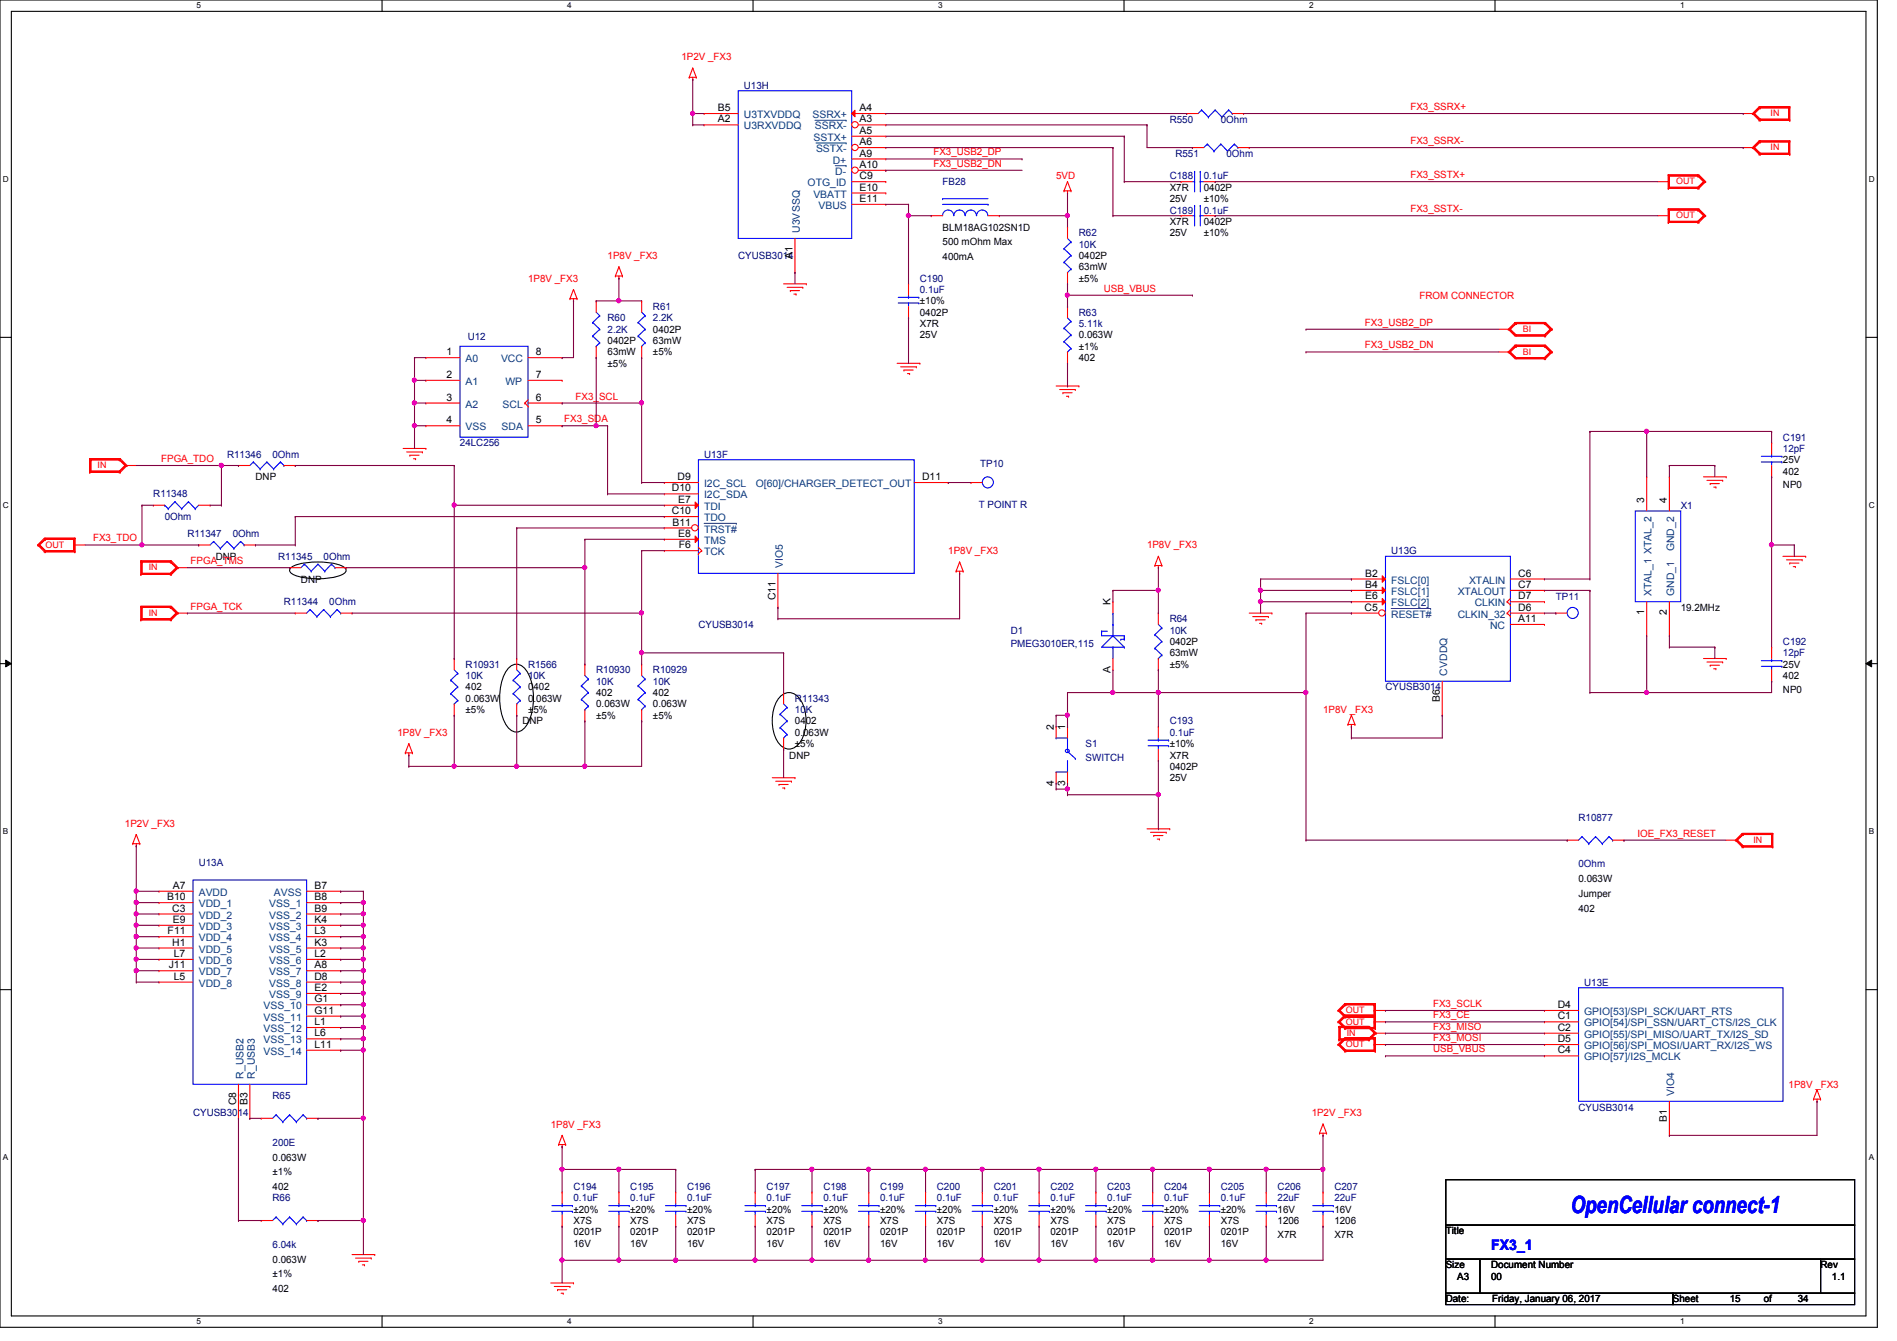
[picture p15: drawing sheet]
<svg xmlns="http://www.w3.org/2000/svg" width="297mm" height="210mm" viewBox="0 0 297 210" stroke-linecap="round" stroke-linejoin="round" font-family="sans-serif">
<defs><g id="words">
<text font-size="3.7" fill="#00f" x="245.9" y="190">OpenCellular connect-1</text>
<text font-size="2.3" fill="#00f" x="233.5" y="195.7">FX3_1</text>
<g font-size="1.6" fill="#f00">
<text x="106.7" y="9.4">1P2V _FX3</text>
<text x="220.8" y="17.2">FX3_SSRX+</text>
<text x="220.8" y="22.6">FX3_SSRX-</text>
<text x="146.1" y="24.3">FX3_USB2_DP</text>
<text x="146.1" y="26.1">FX3_USB2_DN</text>
<text x="165.4" y="28.1">5VD</text>
<text x="220.8" y="27.9">FX3_SSTX+</text>
<text x="220.8" y="33.2">FX3_SSTX-</text>
<text x="95.1" y="40.6">1P8V _FX3</text>
<text x="82.7" y="44.1">1P8V _FX3</text>
<text x="172.8" y="45.7">USB_VBUS</text>
<text x="222.2" y="46.8">FROM CONNECTOR</text>
<text x="213.7" y="51">FX3_USB2_DP</text>
<text x="213.7" y="54.6">FX3_USB2_DN</text>
<text x="90.1" y="62.6">FX3_SCL</text>
<text x="88.3" y="66.1">FX3_SDA</text>
<text x="25.2" y="72.3">FPGA_TDO</text>
<text x="14.6" y="84.8">FX3_TDO</text>
<text x="29.8" y="88.3">FPGA_TMS</text>
<text x="148.5" y="86.8">1P8V _FX3</text>
<text x="179.6" y="85.9">1P8V _FX3</text>
<text x="29.8" y="95.5">FPGA_TCK</text>
<text x="207.1" y="111.7">1P8V _FX3</text>
<text x="62.2" y="115.2">1P8V _FX3</text>
<text x="19.6" y="129.5">1P2V _FX3</text>
<text x="256.4" y="131">IOE_FX3_RESET</text>
<text x="224.4" y="157.7">FX3_SCLK</text>
<text x="224.4" y="159.5">FX3_CE</text>
<text x="224.4" y="161.2">FX3_MISO</text>
<text x="224.4" y="163">FX3_MOSI</text>
<text x="224.4" y="164.8">USB_VBUS</text>
<text x="280" y="170.3">1P8V _FX3</text>
<text x="86.2" y="176.6">1P8V _FX3</text>
<text x="205.4" y="174.8">1P2V _FX3</text>
</g>
<g font-size="1.6">
<text x="112.4" y="17.4">B5</text>
<text x="134.6" y="17.4">A4</text>
<text x="112.4" y="19.2">A2</text>
<text x="134.6" y="19.2">A3</text>
<text x="134.6" y="21">A5</text>
<text x="134.6" y="22.7">A6</text>
<text x="134.6" y="24.5">A9</text>
<text x="134.6" y="26.3">A10</text>
<text x="134.6" y="28.1">C9</text>
<text x="134.6" y="29.8">E10</text>
<text x="183.1" y="29.9">X7R</text>
<text x="188.5" y="29.9">0402P</text>
<text x="134.6" y="31.6">E11</text>
<text x="183.1" y="31.7">25V</text>
<text x="183.1" y="35.2">X7R</text>
<text x="188.5" y="31.7">±10%</text>
<text x="188.5" y="35.2">0402P</text>
<text x="124.1" y="40.6" transform="rotate(-90 124.1 40.6)">A1</text>
<text x="147.6" y="36.1">BLM18AG102SN1D</text>
<text x="147.6" y="38.4">500 mOhm Max</text>
<text x="147.6" y="40.7">400mA</text>
<text x="168.9" y="40.6">0402P</text>
<text x="183.1" y="37">25V</text>
<text x="188.5" y="37">±10%</text>
<text x="144" y="47.7">±10%</text>
<text x="168.9" y="42.3">63mW</text>
<text x="168.9" y="44.1">±5%</text>
<text x="95.1" y="53.9">0402P</text>
<text x="102.2" y="52.1">0402P</text>
<text x="102.2" y="53.9">63mW</text>
<text x="144" y="49.4">0402P</text>
<text x="144" y="53">25V</text>
<text x="144" y="51.2">X7R</text>
<text x="168.9" y="53">0.063W</text>
<text x="69.9" y="55.6">1</text>
<text x="69.9" y="59.2">2</text>
<text x="83.9" y="59.2">7</text>
<text x="83.9" y="55.6">8</text>
<text x="95.1" y="55.7">63mW</text>
<text x="95.1" y="57.4">±5%</text>
<text x="102.2" y="55.7">±5%</text>
<text x="168.9" y="54.8">±1%</text>
<text x="168.9" y="56.6">402</text>
<text x="69.9" y="62.7">3</text>
<text x="83.9" y="62.7">6</text>
<text x="69.9" y="66.3">4</text>
<text x="83.9" y="66.3">5</text>
<text x="40" y="75.2">DNP</text>
<text x="105.2" y="77">D10</text>
<text x="106.1" y="75.2">D9</text>
<text x="144.4" y="75.2">D11</text>
<text x="279.1" y="74.3">402</text>
<text x="279.1" y="72.6">25V</text>
<text x="279.1" y="76.5">NP0</text>
<text x="105.2" y="80.5">C10</text>
<text x="105.3" y="82.3">B11</text>
<text x="106.2" y="78.7">E7</text>
<text x="257.4" y="78.8" transform="rotate(-90 257.4 78.8)">3</text>
<text x="261" y="78.8" transform="rotate(-90 261 78.8)">4</text>
<text x="33.8" y="87.7">DNP</text>
<text x="106.2" y="84.1">E8</text>
<text x="106.3" y="85.9">F6</text>
<text x="47.1" y="91.2">DNP</text>
<text x="121.4" y="94" transform="rotate(-90 121.4 94)">C11</text>
<text x="173.9" y="94.8" transform="rotate(-90 173.9 94.8)">K</text>
<text x="213.7" y="95.6">C5</text>
<text x="213.7" y="90.3">B2</text>
<text x="213.7" y="92.1">B4</text>
<text x="213.7" y="93.9">E6</text>
<text x="237.7" y="90.3">C6</text>
<text x="237.7" y="92.1">C7</text>
<text x="237.7" y="93.9">D7</text>
<text x="237.7" y="95.6">D6</text>
<text x="263.1" y="95.7">19.2MHz</text>
<text x="183.1" y="101">0402P</text>
<text x="237.7" y="97.4">A11</text>
<text x="257.4" y="96.4" transform="rotate(-90 257.4 96.4)">1</text>
<text x="261" y="96.4" transform="rotate(-90 261 96.4)">2</text>
<text x="173.9" y="105.5" transform="rotate(-90 173.9 105.5)">A</text>
<text x="183.1" y="102.8">63mW</text>
<text x="183.1" y="104.6">±5%</text>
<text x="279.1" y="106.3">402</text>
<text x="279.1" y="104.6">25V</text>
<text x="72.9" y="108.1">402</text>
<text x="72.9" y="109.9">0.063W</text>
<text x="72.9" y="111.7">±5%</text>
<text x="81.8" y="113.5">DNP</text>
<text x="82.7" y="108.1">0402</text>
<text x="82.7" y="109.9">0.063W</text>
<text x="82.7" y="111.7">±5%</text>
<text x="93.3" y="109">402</text>
<text x="93.3" y="110.8">0.063W</text>
<text x="93.3" y="112.6">±5%</text>
<text x="102.2" y="109">402</text>
<text x="102.2" y="110.8">0.063W</text>
<text x="102.2" y="112.6">±5%</text>
<text x="124.5" y="113.5">0402</text>
<text x="225.4" y="109.9" transform="rotate(-90 225.4 109.9)">B6</text>
<text x="279.1" y="108.5">NP0</text>
<text x="123.6" y="118.8">DNP</text>
<text x="124.5" y="115.2">0.063W</text>
<text x="124.5" y="117">±5%</text>
<text x="165" y="114.3" transform="rotate(-90 165 114.3)">2</text>
<text x="166.8" y="114.3" transform="rotate(-90 166.8 114.3)">1</text>
<text x="183.1" y="117">±10%</text>
<text x="183.1" y="118.8">X7R</text>
<text x="165" y="123" transform="rotate(-90 165 123)">4</text>
<text x="166.8" y="123" transform="rotate(-90 166.8 123)">3</text>
<text x="183.1" y="120.6">0402P</text>
<text x="183.1" y="122.3">25V</text>
<text x="26.2" y="141">B10</text>
<text x="27" y="142.7">C3</text>
<text x="27.1" y="139.2">A7</text>
<text x="49.2" y="139.2">B7</text>
<text x="49.2" y="141">B8</text>
<text x="49.2" y="142.7">B9</text>
<text x="247.1" y="138.2">0.063W</text>
<text x="247.1" y="140.5">Jumper</text>
<text x="247.1" y="142.8">402</text>
<text x="26.2" y="146.3">F11</text>
<text x="27" y="148.1">H1</text>
<text x="27.1" y="144.5">E9</text>
<text x="27.2" y="149.9">L7</text>
<text x="49.2" y="144.5">K4</text>
<text x="49.2" y="146.3">L3</text>
<text x="49.2" y="148.1">K3</text>
<text x="49.2" y="149.9">L2</text>
<text x="26.4" y="151.6">J11</text>
<text x="27.2" y="153.4">L5</text>
<text x="49.2" y="151.6">A8</text>
<text x="49.2" y="153.4">D8</text>
<text x="49.2" y="155.2">E2</text>
<text x="49.2" y="157">G1</text>
<text x="49.2" y="158.7">G11</text>
<text x="49.2" y="160.5">L1</text>
<text x="243.9" y="157.9">D4</text>
<text x="243.9" y="159.6">C1</text>
<text x="243.9" y="161.4">C2</text>
<text x="49.2" y="162.3">L6</text>
<text x="49.2" y="164.1">L11</text>
<text x="243.9" y="163.2">D5</text>
<text x="243.9" y="165">C4</text>
<text x="37" y="173.1" transform="rotate(-90 37 173.1)">C8</text>
<text x="38.7" y="173" transform="rotate(-90 38.7 173)">B3</text>
<text x="261" y="175.7" transform="rotate(-90 261 175.7)">B1</text>
<text x="42.7" y="181.7">0.063W</text>
<text x="42.7" y="184">±1%</text>
<text x="42.7" y="186.4">402</text>
<text x="89.8" y="189.9">±20%</text>
<text x="89.8" y="191.7">X7S</text>
<text x="98.7" y="189.9">±20%</text>
<text x="98.7" y="191.7">X7S</text>
<text x="107.6" y="189.9">±20%</text>
<text x="107.6" y="191.7">X7S</text>
<text x="120" y="189.9">±20%</text>
<text x="120" y="191.7">X7S</text>
<text x="128.9" y="189.9">±20%</text>
<text x="128.9" y="191.7">X7S</text>
<text x="137.8" y="189.9">±20%</text>
<text x="137.8" y="191.7">X7S</text>
<text x="146.7" y="189.9">±20%</text>
<text x="146.7" y="191.7">X7S</text>
<text x="155.6" y="189.9">±20%</text>
<text x="155.6" y="191.7">X7S</text>
<text x="164.5" y="189.9">±20%</text>
<text x="164.5" y="191.7">X7S</text>
<text x="173.4" y="189.9">±20%</text>
<text x="173.4" y="191.7">X7S</text>
<text x="182.2" y="189.9">±20%</text>
<text x="182.2" y="191.7">X7S</text>
<text x="191.1" y="189.9">±20%</text>
<text x="191.1" y="191.7">X7S</text>
<text x="200" y="191.7">1206</text>
<text x="200" y="189.9">16V</text>
<text x="208.9" y="191.7">1206</text>
<text x="208.9" y="189.9">16V</text>
<text x="42.7" y="197.7">0.063W</text>
<text x="89.8" y="193.5">0201P</text>
<text x="89.8" y="195.2">16V</text>
<text x="98.7" y="193.5">0201P</text>
<text x="98.7" y="195.2">16V</text>
<text x="107.6" y="193.5">0201P</text>
<text x="107.6" y="195.2">16V</text>
<text x="120" y="193.5">0201P</text>
<text x="120" y="195.2">16V</text>
<text x="128.9" y="193.5">0201P</text>
<text x="128.9" y="195.2">16V</text>
<text x="137.8" y="193.5">0201P</text>
<text x="137.8" y="195.2">16V</text>
<text x="146.7" y="193.5">0201P</text>
<text x="146.7" y="195.2">16V</text>
<text x="155.6" y="193.5">0201P</text>
<text x="155.6" y="195.2">16V</text>
<text x="164.5" y="193.5">0201P</text>
<text x="164.5" y="195.2">16V</text>
<text x="173.4" y="193.5">0201P</text>
<text x="173.4" y="195.2">16V</text>
<text x="182.2" y="193.5">0201P</text>
<text x="182.2" y="195.2">16V</text>
<text x="191.1" y="193.5">0201P</text>
<text x="191.1" y="195.2">16V</text>
<text x="200" y="193.8">X7R</text>
<text x="208.9" y="193.8">X7R</text>
<text x="226.4" y="193.3">Title</text>
<text x="42.7" y="200">±1%</text>
<text x="42.7" y="202.4">402</text>
<text x="226.4" y="198.6">Size</text>
<text x="226.4" y="204">Date:</text>
<text x="228.1" y="200.4">A3</text>
<text x="233.5" y="198.6">Document Number</text>
<text x="233.5" y="200.4">00</text>
<text x="233.6" y="204">Friday, January 06, 2017</text>
<text x="261.9" y="204">Sheet</text>
<text x="270.8" y="204">15</text>
<text x="276.1" y="204">of</text>
<text x="281.5" y="204">34</text>
<text x="285" y="198.6">Rev</text>
<text x="286.8" y="200.4">1.1</text>
</g>
<g font-size="1.6" fill="#000080">
<text x="116.5" y="13.9">U13H</text>
<text x="183.1" y="19.2">R550</text>
<text x="191.1" y="19.2">0Ohm</text>
<text x="147.6" y="29">FB28</text>
<text x="183.1" y="28.1">C188</text>
<text x="184" y="24.6">R551</text>
<text x="188.5" y="28.1">0.1uF</text>
<text x="192" y="24.6">0Ohm</text>
<text x="183.1" y="33.4">C189</text>
<text x="188.5" y="33.4">0.1uF</text>
<text x="115.6" y="40.6">CYUSB3014</text>
<text x="168.9" y="37">R62</text>
<text x="168.9" y="38.8">10K</text>
<text x="144" y="44.1">C190</text>
<text x="144" y="45.9">0.1uF</text>
<text x="73.2" y="53.2">U12</text>
<text x="95.1" y="50.3">R60</text>
<text x="95.1" y="52.1">2.2K</text>
<text x="102.2" y="48.6">R61</text>
<text x="102.2" y="50.3">2.2K</text>
<text x="168.9" y="49.4">R63</text>
<text x="168.9" y="51.2">5.11k</text>
<text x="35.6" y="71.7">R11346</text>
<text x="42.7" y="71.7">0Ohm</text>
<text x="72" y="69.9">24LC256</text>
<text x="110.2" y="71.7">U13F</text>
<text x="279.1" y="69">C191</text>
<text x="279.1" y="70.8">12pF</text>
<text x="24" y="77.9">R11348</text>
<text x="153.5" y="73.1">TP10</text>
<text x="25.8" y="81.4">0Ohm</text>
<text x="153.2" y="79.5">T POINT R</text>
<text x="263.1" y="79.7">X1</text>
<text x="29.3" y="84.1">R11347</text>
<text x="36.4" y="84.1">0Ohm</text>
<text x="43.6" y="87.7">R11345</text>
<text x="50.7" y="87.7">0Ohm</text>
<text x="217.8" y="86.8">U13G</text>
<text x="44.4" y="94.8">R11344</text>
<text x="51.6" y="94.8">0Ohm</text>
<text x="243.6" y="93.9">TP11</text>
<text x="109.3" y="98.3">CYUSB3014</text>
<text x="158.2" y="99.2">D1</text>
<text x="158.2" y="101.3">PMEG3010ER,115</text>
<text x="183.1" y="97.5">R64</text>
<text x="183.1" y="99.2">10K</text>
<text x="279.1" y="101">C192</text>
<text x="72.9" y="104.6">R10931</text>
<text x="72.9" y="106.3">10K</text>
<text x="82.7" y="104.6">R1566</text>
<text x="82.7" y="106.3">10K</text>
<text x="93.3" y="105.5">R10930</text>
<text x="93.3" y="107.2">10K</text>
<text x="102.2" y="105.5">R10929</text>
<text x="102.2" y="107.2">10K</text>
<text x="279.1" y="102.8">12pF</text>
<text x="124.5" y="109.9">R11343</text>
<text x="124.5" y="111.7">10K</text>
<text x="183.1" y="113.5">C193</text>
<text x="216.9" y="108.1">CYUSB3014</text>
<text x="170" y="117">S1</text>
<text x="170" y="119.1">SWITCH</text>
<text x="183.1" y="115.2">0.1uF</text>
<text x="247.1" y="128.6">R10877</text>
<text x="31.1" y="135.7">U13A</text>
<text x="247.1" y="135.8">0Ohm</text>
<text x="248" y="154.3">U13E</text>
<text x="42.7" y="172.1">R65</text>
<text x="247.1" y="173.9">CYUSB3014</text>
<text x="30.2" y="174.8">CYUSB3014</text>
<text x="42.7" y="179.4">200E</text>
<text x="42.7" y="188.1">R66</text>
<text x="89.8" y="186.4">C194</text>
<text x="89.8" y="188.1">0.1uF</text>
<text x="98.7" y="186.4">C195</text>
<text x="98.7" y="188.1">0.1uF</text>
<text x="107.6" y="186.4">C196</text>
<text x="107.6" y="188.1">0.1uF</text>
<text x="120" y="186.4">C197</text>
<text x="120" y="188.1">0.1uF</text>
<text x="128.9" y="186.4">C198</text>
<text x="128.9" y="188.1">0.1uF</text>
<text x="137.8" y="186.4">C199</text>
<text x="137.8" y="188.1">0.1uF</text>
<text x="146.7" y="186.4">C200</text>
<text x="146.7" y="188.1">0.1uF</text>
<text x="155.6" y="186.4">C201</text>
<text x="155.6" y="188.1">0.1uF</text>
<text x="164.5" y="186.4">C202</text>
<text x="164.5" y="188.1">0.1uF</text>
<text x="173.4" y="186.4">C203</text>
<text x="173.4" y="188.1">0.1uF</text>
<text x="182.2" y="186.4">C204</text>
<text x="182.2" y="188.1">0.1uF</text>
<text x="191.1" y="186.4">C205</text>
<text x="191.1" y="188.1">0.1uF</text>
<text x="200" y="186.4">C206</text>
<text x="200" y="188.1">22uF</text>
<text x="208.9" y="186.4">C207</text>
<text x="208.9" y="188.1">22uF</text>
<text x="42.7" y="195.4">6.04k</text>
</g>
<g font-size="1.6" fill="#004080">
<text x="116.5" y="18.5">U3TXVDDQ</text>
<text x="116.5" y="20.3">U3RXVDDQ</text>
<text x="127.2" y="18.5">SSRX+</text>
<text x="127.4" y="22.1">SSTX+</text>
<text x="127.6" y="20.3">SSRX-</text>
<text x="127.8" y="23.8">SSTX-</text>
<text x="126.4" y="29.2">OTG_ID</text>
<text x="130.4" y="25.6">D+</text>
<text x="130.8" y="27.4">D-</text>
<text x="127.3" y="30.9">VBATT</text>
<text x="128.1" y="32.7">VBUS</text>
<text x="125.2" y="36.4" transform="rotate(-90 125.2 36.4)">U3VSSQ</text>
<text x="72.9" y="56.7">A0</text>
<text x="78.4" y="56.7">VCC</text>
<text x="72.9" y="60.3">A1</text>
<text x="72.9" y="63.8">A2</text>
<text x="78.7" y="63.8">SCL</text>
<text x="79.1" y="60.3">WP</text>
<text x="72.9" y="67.4">VSS</text>
<text x="78.5" y="67.4">SDA</text>
<text x="110.2" y="76.3">I2C_SCL</text>
<text x="118.3" y="76.3">O[60]/CHARGER_DETECT_OUT</text>
<text x="110.2" y="78.1">I2C_SDA</text>
<text x="110.2" y="79.8">TDI</text>
<text x="110.2" y="81.6">TDO</text>
<text x="110.2" y="83.4">TRST#</text>
<text x="110.2" y="85.2">TMS</text>
<text x="110.2" y="87">TCK</text>
<text x="122.6" y="88.9" transform="rotate(-90 122.6 88.9)">VIO5</text>
<text x="262.1" y="86.3" transform="rotate(-90 262.1 86.3)">GND_2</text>
<text x="217.8" y="91.4">FSLC[0]</text>
<text x="217.8" y="93.2">FSLC[1]</text>
<text x="217.8" y="95">FSLC[2]</text>
<text x="228.2" y="93.2">XTALOUT</text>
<text x="230" y="91.4">XTALIN</text>
<text x="230.9" y="95">CLKIN</text>
<text x="258.6" y="93.3" transform="rotate(-90 258.6 93.3)">XTAL_1 XTAL_2</text>
<text x="262.1" y="93.3" transform="rotate(-90 262.1 93.3)">GND_1</text>
<text x="217.8" y="96.7">RESET#</text>
<text x="228.2" y="96.7">CLKIN_32</text>
<text x="233.3" y="98.5">NC</text>
<text x="226.6" y="105.8" transform="rotate(-90 226.6 105.8)">CVDDQ</text>
<text x="31.1" y="140.3">AVDD</text>
<text x="31.1" y="142.1">VDD_1</text>
<text x="31.1" y="143.8">VDD_2</text>
<text x="42.2" y="142.1">VSS_1</text>
<text x="42.2" y="143.8">VSS_2</text>
<text x="42.9" y="140.3">AVSS</text>
<text x="31.1" y="145.6">VDD_3</text>
<text x="31.1" y="147.4">VDD_4</text>
<text x="31.1" y="149.2">VDD_5</text>
<text x="42.2" y="145.6">VSS_3</text>
<text x="42.2" y="147.4">VSS_4</text>
<text x="42.2" y="149.2">VSS_5</text>
<text x="31.1" y="151">VDD_6</text>
<text x="31.1" y="152.7">VDD_7</text>
<text x="31.1" y="154.5">VDD_8</text>
<text x="42.2" y="151">VSS_6</text>
<text x="42.2" y="152.7">VSS_7</text>
<text x="42.2" y="154.5">VSS_8</text>
<text x="41.3" y="158.1">VSS_10</text>
<text x="41.3" y="159.9">VSS_11</text>
<text x="41.3" y="161.6">VSS_12</text>
<text x="42.2" y="156.3">VSS_9</text>
<text x="248" y="159">GPIO[53]/SPI_SCK/UART_RTS</text>
<text x="248" y="160.7">GPIO[54]/SPI_SSN/UART_CTS/I2S_CLK</text>
<text x="41.3" y="163.4">VSS_13</text>
<text x="41.3" y="165.2">VSS_14</text>
<text x="248" y="162.5">GPIO[55]/SPI_MISO/UART_TX/I2S_SD</text>
<text x="248" y="164.3">GPIO[56]/SPI_MOSI/UART_RX/I2S_WS</text>
<text x="248" y="166.1">GPIO[57]/I2S_MCLK</text>
<text x="38.1" y="168.9" transform="rotate(-90 38.1 168.9)">R_USB2</text>
<text x="39.9" y="168.9" transform="rotate(-90 39.9 168.9)">R_USB3</text>
<text x="262.1" y="171.6" transform="rotate(-90 262.1 171.6)">VIO4</text>
</g>
<g font-size="1.4" fill="#f00">
<text x="277.2" y="18.2">IN</text>
<text x="277.2" y="23.5">IN</text>
<text x="262.4" y="28.9">OUT</text>
<text x="262.4" y="34.2">OUT</text>
<text x="238.4" y="52">BI</text>
<text x="238.4" y="55.5">BI</text>
<text x="15.3" y="73.3">IN</text>
<text x="7.1" y="85.8">OUT</text>
<text x="23.3" y="89.3">IN</text>
<text x="23.3" y="96.4">IN</text>
<text x="274.5" y="132">IN</text>
<text x="210.7" y="160.4">OUT</text>
<text x="210.7" y="158.7">OUT</text>
<text x="210.7" y="164">OUT</text>
<text x="210.9" y="162.2">IN</text>
</g>
<g font-size="1.3">
<text x="30.8" y="1.3">5</text>
<text x="88.8" y="1.3">4</text>
<text x="146.9" y="1.3">3</text>
<text x="205" y="1.3">2</text>
<text x="263.1" y="1.3">1</text>
<text x=".5" y="28.4">D</text>
<text x="292.6" y="28.4">D</text>
<text x=".5" y="79.5">C</text>
<text x="292.6" y="79.5">C</text>
<text x=".5" y="130.6">B</text>
<text x="292.6" y="130.6">B</text>
<text x=".5" y="181.7">A</text>
<text x="292.6" y="181.7">A</text>
<text x="30.8" y="207.4">5</text>
<text x="88.8" y="207.4">4</text>
<text x="146.9" y="207.4">3</text>
<text x="205" y="207.4">2</text>
<text x="263.1" y="207.4">1</text>
</g>
</g></defs>
<path d="M0 0h293.9v207.9h-293.9zM1.8 1.8h290.3v204.3h-290.3z" fill="none" stroke="#000" stroke-width=".17"/>
<g fill="#fff">
<path d="M30.8 .2h.7v1.4h-.7z"/>
<path d="M30.8 206.2h.7v1.4h-.7z"/>
</g>
<path d="M59.8 0v1.8M59.8 206.1v1.8" fill="none" stroke="#000" stroke-width=".17"/>
<g fill="#fff">
<path d="M88.8 .2h.7v1.4h-.7z"/>
<path d="M88.8 206.2h.7v1.4h-.7z"/>
</g>
<path d="M117.9 0v1.8M117.9 206.1v1.8" fill="none" stroke="#000" stroke-width=".17"/>
<g fill="#fff">
<path d="M146.9 .2h.7v1.4h-.7z"/>
<path d="M146.9 206.2h.7v1.4h-.7z"/>
</g>
<path d="M176 0v1.8M176 206.1v1.8" fill="none" stroke="#000" stroke-width=".17"/>
<g fill="#fff">
<path d="M205 .2h.7v1.4h-.7z"/>
<path d="M205 206.2h.7v1.4h-.7z"/>
</g>
<path d="M234.1 0v1.8M234.1 206.1v1.8" fill="none" stroke="#000" stroke-width=".17"/>
<g fill="#fff">
<path d="M263.1 .2h.6v1.4h-.6z"/>
<path d="M263.1 206.2h.6v1.4h-.6z"/>
<path d="M.5 27.3h.9v1.4h-.9z"/>
<path d="M292.6 27.3h.9v1.4h-.9z"/>
<path d="M.5 78.4h.9v1.4h-.9z"/>
<path d="M292.6 78.4h.9v1.4h-.9z"/>
</g>
<path d="M0 52.8h1.8M292.1 52.8h1.8" fill="none" stroke="#000" stroke-width=".17"/>
<g fill="#fff">
<path d="M.5 129.5h.8v1.4h-.8z"/>
<path d="M292.6 129.5h.8v1.4h-.8z"/>
</g>
<path d="M0 103.9h1.8M292.1 103.9h1.8" fill="none" stroke="#000" stroke-width=".17"/>
<path d="M.9 103.4l.9 .5-.9 .5zM292.1 103.9l.9-.5v1z" fill="#000"/>
<path d="M.9 103.4l.9 .5-.9 .5zM292.1 103.9l.9-.5v1z" fill="none" stroke="#000" stroke-width=".16"/>
<g fill="#fff">
<path d="M.5 180.5h.8v1.4h-.8z"/>
<path d="M292.6 180.5h.8v1.4h-.8z"/>
</g>
<path d="M45.5 89a6.5 6.5 0 0 1 4.2-1 6.7 6.7 0 0 1 4.4 1l.1 .3a1.86 1.86 0 0 1-1.7 1 11.4 11.4 0 0 1-6.7-.4l-.3-.3-.2-.3zM79.8 104.4a1.61 1.61 0 0 1 2.6 .5 8.9 8.9 0 0 1 0 8.8 1.67 1.67 0 0 1-1.5 .9 1.67 1.67 0 0 1-1.5-.9 9 9 0 0 1 0-8.8zM122 109.2a1.95 1.95 0 0 1 3.4 .5 6.5 6.5 0 0 1-.4 6.8 1.93 1.93 0 0 1-3.3-.5 6.6 6.6 0 0 1 .3-6.8zM0 155h1.8M292.1 155h1.8M226.4 184.7h64v7.2h-64zM226.4 191.9h64v5.3h-64zM226.4 197.2h5.3v5.3h-5.3zM231.7 197.2h53.3v5.3h-53.3zM285 197.2h5.4v5.3h-5.4zM226.4 202.5h35.5v1.8h-35.5zM261.9 202.5h28.5v1.8h-28.5z" fill="none" stroke="#000" stroke-width=".17"/>
<g fill="none" stroke="#f00" stroke-width=".17">
<path d="M107.9 12.1h.1M107.9 12.1h1.1M108.5 12.4h.1M108.5 10.7h.1M108.5 12.1v.3M108.5 10.7l-.6 1.4M108.5 10.7l.5 1.4M109 12.1h.1M272.9 17.8h1.8M274.4 17.8h.1M274.4 17.8l1 1M274.5 17.8h.1"/>
<path d="M274.5 17.8l1.1 1M274.5 17.8l1.1 .9M274.7 17.8h.1M274.7 17.8l.9 .9M275.4 16.7h.1M275.4 18.8h.1M275.4 16.7h4.8M275.4 18.8h4.8M275.4 16.7l-1 1.1M275.6 16.9h.1M275.6 18.7h.1M275.6 16.7h.1"/>
<path d="M275.6 18.8h.1M275.6 16.9l-.9 .9M275.6 16.9h4.4M275.6 16.9l-1.1 .9M275.6 18.7h4.4M275.6 16.7l-1.1 1.1M280 16.9h.1M280 18.7h.1M280 16.9v1.8M280.2 16.7h.1M280.2 18.8h.1M280.2 16.7v2.1"/>
<path d="M166.6 29.9h.1M166.6 29.9h1.1M167.1 30.2h.1M167.1 28.4h.1M167.1 29.9v.3M167.1 28.4l-.5 1.5M167.1 28.4l.6 1.5M167.7 29.9h.1M259.6 28.4h1.8M259.6 33.8h1.8M261.2 27.4h.1M261.2 29.5h.1"/>
<path d="M261.2 32.7h.1M261.2 34.8h.1M261.2 27.4h4.8M261.2 27.4v2.1M261.2 32.7v2.1M261.2 29.5h4.8M261.2 32.7h4.8M261.2 34.8h4.8M261.4 28.4h.1M261.4 27.6h.1M261.4 29.3h.1M261.4 33.8h.1"/>
<path d="M261.4 32.9h.1M261.4 34.7h.1M261.4 27.6h4.4M261.4 27.6v1.7M261.4 32.9v1.8M261.4 29.3h4.4M261.4 32.9h4.4M261.4 34.7h4.4M265.8 27.6h.1M265.8 29.3h.1M265.8 27.4h.1M265.8 29.5h.1"/>
<path d="M265.8 32.9h.1M265.8 34.7h.1M265.8 32.7h.1M265.8 34.8h.1M265.8 27.6l.9 .8M265.8 27.6l1.1 .8M265.8 27.4l1.1 1M265.8 32.9l.9 .9M265.8 32.9l1.1 .9M265.8 32.7l1.1 1.1M266 27.4h.1M266 29.5h.1"/>
<path d="M266 32.7h.1M266 34.8h.1M266 27.4l1 1M266 32.7l1 1.1M266.7 28.4h.1M266.7 33.8h.1M266.7 28.4l-.9 .9M266.7 33.8l-.9 .9M266.9 28.4h.1M266.9 33.8h.1M266.9 28.4l-1.1 1.1M266.9 28.4l-1.1 .9"/>
<path d="M266.9 33.8l-1.1 1M266.9 33.8l-1.1 .9M267 28.4h.1M267 33.8h.1M267 28.4l-1 1.1M267 33.8l-1 1M272.9 23.1h1.8M274.4 23.1h.1M274.4 23.1l1 1.1M274.5 23.1h.1M274.5 23.1l1.1 1.1M274.5 23.1l1.1 .9"/>
<path d="M274.7 23.1h.1M274.7 23.1l.9 .9M275.4 22.1h.1M275.4 24.2h.1M275.4 22.1h4.8M275.4 24.2h4.8M275.4 22.1l-1 1M275.6 22.2h.1M275.6 24h.1M275.6 22.1h.1M275.6 24.2h.1M275.6 22.2l-.9 .9"/>
<path d="M275.6 22.2h4.4M275.6 22.2l-1.1 .9M275.6 24h4.4M275.6 22.1l-1.1 1M280 22.2h.1M280 24h.1M280 22.2v1.8M280.2 22.1h.1M280.2 24.2h.1M280.2 22.1v2.1M89.2 46.8h.1M89.2 46.8h1.1"/>
<path d="M89.8 47.1h.1M89.8 45.3h.1M89.8 46.8v.3M89.8 45.3l-.6 1.5M89.8 45.3l.5 1.5M90.3 46.8h.1M96.4 43.2h.1M96.4 43.2h1.1M96.9 43.6h.1M96.9 41.8h.1M96.9 43.2v.4M96.9 41.8l-.5 1.4"/>
<path d="M96.9 41.8l.6 1.4M97.5 43.2h.1M100.5 47.1h.1M100.5 56h.1M100.5 47.1v1.8M100.5 54.2v1.8M122.7 44.4h3.5M123.2 45h2.5M123.7 45.5h.1M123.7 45.5h1.5M124.3 46.1h.3M124.6 46.1h.1"/>
<path d="M125.7 45h.1M126.2 44.4h.1M140.5 56.9h3.5M141 57.4h2.5M141.5 58h.1M141.5 58h1.5M142.1 58.5h.3M142.4 58.5h.1M143.5 57.4h.1M144 56.9h.1M234.7 51.6h1.8M234.7 55.1h1.8"/>
<path d="M236.1 51.6h.1M236.1 55.1h.1M236.1 51.6l1.1 1h4.8M236.1 55.1l1.1 1.1h4.8M236.3 51.6h.1M236.3 55.1h.1M236.3 51.6l1.1 .9M236.3 51.6l1.1 1M236.3 55.1l1.1 .9M236.3 55.1l1.1 1.1M236.5 51.6h.1M236.5 55.1h.1"/>
<path d="M236.5 51.6l.9 .9M236.5 55.1l.9 .9M237.2 50.5h.1M237.2 54.1h.1M237.2 50.5l-1.1 1.1M237.2 50.5h4.8M237.2 54.1l-1.1 1M237.2 54.1h4.8M237.4 50.7h.1M237.4 50.5h.1M237.4 54.2h.1M237.4 54.1h.1"/>
<path d="M237.4 50.7l-.9 .9M237.4 50.7l-1.1 .9M237.4 50.5l-1.1 1.1M237.4 52.5h4.4M237.4 50.7h4.4M237.4 54.2l-.9 .9M237.4 54.2l-1.1 .9M237.4 54.1l-1.1 1M237.4 56h4.4M237.4 54.2h4.4M241.8 52.6h.1M241.8 50.5h.1"/>
<path d="M241.8 52.5h.1M241.8 50.7h.1M241.8 56.2h.1M241.8 54.1h.1M241.8 56h.1M241.8 54.2h.1M241.8 50.5l1.1 1.1M241.8 50.7l1.1 .9M241.8 50.7l.9 .9M241.8 54.1l1.1 1M241.8 54.2l1.1 .9M241.8 54.2l.9 .9"/>
<path d="M242 52.6h.1M242 50.5h.1M242 56.2h.1M242 54.1h.1M242 50.5l1 1.1M242 54.1l1 1M242.7 51.6h.1M242.7 55.1h.1M242.7 51.6l-.9 .9M242.7 55.1l-.9 .9M242.9 51.6h.1M242.9 55.1h.1"/>
<path d="M242.9 51.6l-1.1 1M242.9 51.6l-1.1 .9M242.9 55.1l-1.1 1.1M242.9 55.1l-1.1 .9M243 51.6h.1M243 55.1h.1M243 51.6l-1 1M243 55.1l-1 1.1M14.1 71.8h.1M14.1 74h.1M14.1 71.8h4.7M14.1 71.8v2.2"/>
<path d="M14.1 74h4.7M14.2 72h.1M14.2 73.8h.1M14.2 72h4.5M14.2 72v1.8M14.2 73.8h4.5M18.7 72h.1M18.7 73.8h.1M18.7 71.8h.1M18.7 74h.1M18.7 72l.9 .9M18.7 72l1 .9"/>
<path d="M18.7 71.8l1 1.1M18.8 71.8h.1M18.8 74h.1M18.8 71.8l1.1 1.1M19.6 72.9h.1M19.6 72.9h1.7M19.6 72.9l-.9 .9M19.7 72.9h.1M19.7 72.9l-1 1.1M19.7 72.9l-1 .9M19.9 72.9h.1M19.9 72.9l-1.1 1.1"/>
<path d="M24 79.1h.1M24 79.1h1.8M31.1 79.1h1.8M32.9 79.1h.1M63.1 70.2h3.6M63.7 70.8h2.4M64.2 71.3h.1M64.2 71.3h1.4M64.7 71.8h.4M65.1 71.8h.1M66.1 70.8h.1M66.7 70.2h.1"/>
<path d="M104 75.6h.1M104 77.3h.1M104 75.6h5.3M104 77.3h5.3M165.4 60.5h3.5M165.9 61h2.5M166.4 61.5h.1M166.4 61.5h1.5M167 62.1h.3M167.3 62.1h.1M168.4 61h.1M168.9 60.5h.1"/>
<path d="M266.7 74.7h3.6M267.3 75.2h2.4M267.8 75.7h.1M267.8 75.7h1.4M268.3 76.3h.3M268.6 76.3h.1M269.7 75.2h.1M270.3 74.7h.1M5.9 85.3h.1M5.9 85.3l1 1.1M6.1 85.3h.1M6.1 85.3l1 1.1"/>
<path d="M6.1 85.3l1 .9M6.2 85.3h.1M6.2 85.3l.9 .9M6.9 84.3h.1M6.9 86.4h.1M6.9 84.3h4.8M6.9 86.4h4.8M6.9 84.3l-1 1M7.1 84.5h.1M7.1 86.2h.1M7.1 84.3h.1M7.1 86.4h.1"/>
<path d="M7.1 84.5l-.9 .8M7.1 84.5h4.5M7.1 86.2h4.5M7.1 84.5l-1 .8M7.1 84.3l-1 1M11.6 85.3h.1M11.6 84.5h.1M11.6 86.2h.1M11.6 85.3h1.7M11.6 84.5v1.7M11.7 84.3h.1M11.7 86.4h.1"/>
<path d="M11.7 84.3v2.1M22.1 87.8h.1M22.1 90h.1M22.1 95h.1M22.1 97.1h.1M22.1 97.1h4.7M22.1 87.8h4.7M22.1 87.8v2.2M22.1 95v2.1M22.1 90h4.7M22.1 95h4.7M22.2 88h.1"/>
<path d="M22.2 89.8h.1M22.2 95.1h.1M22.2 96.9h.1M22.2 88h4.5M22.2 88v1.8M22.2 95.1v1.8M22.2 89.8h4.5M22.2 95.1h4.5M22.2 96.9h4.5M26.7 88h.1M26.7 89.8h.1M26.7 87.8h.1"/>
<path d="M26.7 90h.1M26.7 95.1h.1M26.7 96.9h.1M26.7 95h.1M26.7 97.1h.1M26.7 88l.9 .9M26.7 88l1 .9M26.7 87.8l1 1.1M26.7 95.1l.9 .9M26.7 95.1l1 .9M26.7 95l1 1M26.8 87.8h.1"/>
<path d="M26.8 90h.1M26.8 95h.1M26.8 97.1h.1M26.8 87.8l1.1 1.1M26.8 95l1.1 1M27.6 88.9h.1M27.6 96h.1M27.6 96h1.7M27.6 88.9h1.7M27.6 88.9l-.9 .9M27.6 96l-.9 .9M27.7 88.9h.1"/>
<path d="M27.7 96h.1M27.7 88.9l-1 1.1M27.7 88.9l-1 .9M27.7 96l-1 1.1M27.7 96l-1 .9M27.9 88.9h.1M27.9 96h.1M27.9 88.9l-1.1 1.1M27.9 96l-1.1 1.1M149.7 89.5h.1M149.7 89.5h1.1M150.2 89.8h.1"/>
<path d="M150.2 88h.1M150.2 89.5v.3M150.2 88l-.5 1.5M150.2 88l.6 1.5M150.8 89.5h.1M180.8 88.6h.1M180.8 88.6h1.1M181.4 88.9h.1M181.4 87.1h.1M181.4 88.6v.3M181.4 87.1l-.6 1.5M181.4 87.1l.5 1.5"/>
<path d="M181.9 88.6h.1M195.6 96h3.5M196.1 96.6h2.5M196.6 97.1h.1M196.6 97.1h1.5M197.2 97.6h.3M197.5 97.6h.1M198.6 96.6h.1M199.1 96h.1M279.1 87.1h3.6M279.7 87.7h2.5M280.2 88.2h.1"/>
<path d="M280.2 88.2h1.4M280.8 88.7h.3M281.1 88.7h.1M282.2 87.7h.1M282.7 87.1h.1M63.5 117.9h.1M63.5 117.9h1.1M64 118.2h.1M64 116.5h.1M64 117.9v.3M64 116.5l-.5 1.4M64 116.5l.6 1.4"/>
<path d="M64.6 117.9h.1M211 113.5h.1M211 113.5h1.1M211.6 113.8h.1M211.6 112h.1M211.6 113.5v.3M211.6 112l-.6 1.5M211.6 112l.5 1.5M212.1 113.5h.1M266.7 103.1h3.6M267.3 103.7h2.4M267.8 104.2h.1"/>
<path d="M267.8 104.2h1.4M268.3 104.7h.3M268.6 104.7h.1M269.7 103.7h.1M270.3 103.1h.1M20.8 132.1h.1M20.8 132.1h1.1M21.3 132.5h.1M21.3 130.7h.1M21.3 132.1v.4M21.3 130.7l-.5 1.4M21.3 130.7l.6 1.4"/>
<path d="M21.9 132.1h.1M120.9 121.8h3.6M121.5 122.3h2.4M122 122.9h.1M122 122.9h1.4M122.5 123.4h.4M122.9 123.4h.1M123.9 122.3h.1M124.5 121.8h.1M179.6 129.8h3.5M180.1 130.3h2.5M180.6 130.9h.1"/>
<path d="M180.6 130.9h1.5M181.2 131.4h.3M181.5 131.4h.1M182.6 130.3h.1M183.1 129.8h.1M270.3 131.6h1.7M271.7 131.6h.1M271.7 131.6l1.1 1M271.9 131.6h.1M271.9 131.6l1 1M271.9 131.6l1 .9M272 131.6h.1"/>
<path d="M272 131.6l.9 .9M272.8 130.5h.1M272.8 132.6h.1M272.8 130.5h4.7M272.8 132.6h4.7M272.8 130.5l-1.1 1.1M272.9 130.7h.1M272.9 132.5h.1M272.9 130.5h.1M272.9 132.6h.1M272.9 130.7l-.9 .9M272.9 130.7h4.5"/>
<path d="M272.9 130.7l-1 .9M272.9 132.5h4.5M272.9 130.5l-1 1.1M277.4 130.7h.1M277.4 132.5h.1M277.4 130.7v1.8M277.5 130.5h.1M277.5 132.6h.1M277.5 130.5v2.1M209.5 158.2h.1M209.5 158.2l1 1.1M209.6 158.2h.1"/>
<path d="M209.6 158.2l1.1 1.1M209.6 158.2l1.1 .9M209.8 158.2h.1M209.8 158.2l.9 .9M210.5 159h.1M210.5 157.2h.1M210.5 159.3h.1M210.5 159h4.8M210.5 159l-1 1M210.5 157.2h4.8M210.5 159.3h4.8M210.5 157.2l-1 1"/>
<path d="M210.7 159.1h.1M210.7 159h.1M210.7 157.4h.1M210.7 157.2h.1M210.7 159.3h.1M210.7 159.1l-.9 .9M210.7 159.1h4.4M210.7 159.1l-1.1 .9M210.7 159l-1.1 1M210.7 157.4l-.9 .8M210.7 157.4h4.4M210.7 157.4l-1.1 .8"/>
<path d="M210.7 157.2l-1.1 1M215.1 159.1h.1M215.1 158.2h.1M215.1 157.4h.1M215.1 157.4v3.5M215.1 158.2h1.8M215.3 159h.1M215.3 157.2h.1M215.3 159.3h.1M215.3 157.2v3.9M87.5 179.2h.1M87.5 179.2h1.1"/>
<path d="M88 179.6h.1M88 177.8h.1M88 179.2v.4M88 177.8l-.5 1.4M88 177.8l.6 1.4M88.6 179.2h.1M206.6 177.5h.1M206.6 177.5h1.1M207.1 177.8h.1M207.1 176h.1M207.1 177.5v.3M207.1 176l-.5 1.5"/>
<path d="M207.1 176l.6 1.5M207.7 177.5h.1M209.5 160h.1M209.5 163.6h.1M209.5 160l1 1.1M209.5 163.6l1 1M209.6 160h.1M209.6 163.6h.1M209.6 160.7h.1M209.6 162.9h.1M209.6 160l1.1 1.1M209.6 160l1.1 .9"/>
<path d="M209.6 163.6l1.1 1M209.6 163.6l1.1 .9M209.6 160.7h4.8M209.6 160.7v2.2M209.6 162.9h4.8M209.8 160h.1M209.8 163.6h.1M209.8 160.9h.1M209.8 162.7h.1M209.8 160l.9 .9M209.8 160.9h5.3M209.8 163.6l.9 .9"/>
<path d="M209.8 162.7h5.3M209.8 160.9v1.8M210.5 161.1h.1M210.5 162.5h.1M210.5 164.6h.1M210.5 161.1h4.8M210.5 162.5h4.8M210.5 164.6h4.8M210.5 162.5l-1 1.1M210.7 160.9h.1M210.7 161.1h.1M210.7 162.7h.1"/>
<path d="M210.7 164.5h.1M210.7 162.5h.1M210.7 164.6h.1M210.7 162.7l-.9 .9M210.7 164.5h4.4M210.7 162.7l-1.1 .9M210.7 162.5l-1.1 1.1M214.2 160.9h.1M214.2 162.7h.1M214.2 160.7h.1M214.2 162.9h.1M214.2 160.9l.9 .9"/>
<path d="M214.2 160.9l1.1 .9M214.2 160.7l1.1 1.1M214.4 160.7h.1M214.4 162.9h.1M214.4 160.7l1.1 1.1M215.1 160h.1M215.1 160.9h.1M215.1 163.6h.1M215.1 162.7h.1M215.1 164.5h.1M215.1 161.8h.1M215.1 160h1.8"/>
<path d="M215.1 162.7v1.8M215.1 163.6h1.8M215.1 161.8h1.8M215.1 161.8l-.9 .9M215.3 161.1h.1M215.3 162.5h.1M215.3 164.6h.1M215.3 161.8h.1M215.3 162.5v2.1M215.3 161.8l-1.1 1.1M215.3 161.8l-1.1 .9M215.5 161.8h.1"/>
<path d="M215.5 161.8l-1.1 1.1M283.9 172.1h.1M283.9 172.1h1.1M284.5 172.5h.1M284.5 170.7h.1M284.5 172.1v.4M284.5 170.7l-.6 1.4M284.5 170.7l.5 1.4M285 172.1h.1M55.1 196.5h3.6M55.7 197h2.4M56.2 197.5h.1"/>
<path d="M56.2 197.5h1.4M56.7 198.1h.4M57.1 198.1h.1M58.1 197h.1M58.7 196.5h.1M144.9 186.7h.1M144.9 192h.1M144.9 186.7v1.8M144.9 190.2v1.8M86.2 200.9h3.6M86.8 201.5h2.4M87.3 202h.1"/>
<path d="M87.3 202h1.4M87.8 202.5h.4M88.2 202.5h.1M89.2 201.5h.1M89.8 200.9h.1"/>
</g>
<g fill="none" stroke="#00f" stroke-width=".17">
<path d="M99.9 52.6h.1M99.9 50.5h.1M99.9 52.6l1.1 1.1M99.9 50.5l1.1 1.1M100.5 54.2h.1M100.5 48.9l.5 .5M101 53.7h.1M101 51.6h.1M101 49.4h.1M101 53.7l-.5 .5M101 51.6l-1.1 1M101 49.4l-1.1 1.1"/>
<path d="M25.8 79.1h.1M25.8 79.1l.5 .6M26.3 79.7h.1M27.4 78.6h.1M27.4 78.6l1 1.1M27.4 78.6l-1.1 1.1M28.4 79.7h.1M29.5 78.6h.1M29.5 78.6l1.1 1.1M29.5 78.6l-1.1 1.1M30.6 79.7h.1M31.1 79.1l-.5 .6"/>
<path d="M109.3 72h33.8v17.8h-33.8zM143.3 189.7h3.2M143.3 188.8h3.2M144.9 188.8h.1M144.9 189.7h.1M144.9 188.5v.3M144.9 189.7v.5M146.5 189.7h.1M146.5 188.8h.1"/>
</g>
<path d="M108.8 78.6l.5 .5-.5 .5z" fill="#f00"/>
<path d="M104 79.1h.1M104 79.1h5.3M108.8 78.6l.5 .5-.5 .5zM104 80.9h.1M104 80.9h5.3" fill="none" stroke="#f00" stroke-width=".17"/>
<circle cx="108.8" cy="82.7" r=".5" fill="#fff"/>
<g fill="none" stroke="#f00" stroke-width=".17">
<path d="M104 82.7h.1M104 82.7h4.3"/>
<circle cx="108.8" cy="82.7" r=".5"/>
</g>
<path d="M110.2 82h5.1M115.3 82h.1" fill="none" stroke="#004080" stroke-width=".16"/>
<path d="M108.8 83.9l.5 .6-.5 .5z" fill="#f00"/>
<g fill="none" stroke="#f00" stroke-width=".17">
<path d="M110.2 17.8h.1M110.2 19.6h.1M110.2 17.8h5.4M110.2 19.6h5.4M184.9 28.4h.1M184.9 28.4h1.8M186.7 23.1h.1M186.7 23.1h1.8M188.5 28.4h1.7M190.2 28.4h.1M193.8 23.1h1.8M195.6 23.1h.1"/>
<path d="M93.3 47.1h.1M93.3 56h.1M93.3 47.1v1.8M93.3 54.2v1.8M142.2 44.4h.1M142.2 49.8h.1M142.2 44.4v1.8M142.2 48v1.8M167.1 48h.1M167.1 56.9h.1M167.1 48v1.8M167.1 55.1v1.8"/>
<path d="M37.3 72.9h.1M37.3 72.9h1.8M44.4 72.9h1.8M46.2 72.9h.1M143.1 75.6h5.4M148.5 75.6h.1M152 75.6h.1M152 75.6h1.8M277.4 69.3h.1M277.4 74.7h.1M277.4 69.3v1.8M277.4 72.9v1.8"/>
<path d="M45.3 88.9h.1M45.3 88.9h1.8M46.2 96h.1M46.2 96h1.8M52.5 88.9h1.7M53.3 96h1.8M54.2 88.9h.1M55.1 96h.1M104 84.5h.1M104 86.2h.1M104 84.5h5.3M104 86.2h5.3"/>
<path d="M108.8 83.9l.5 .6-.5 .5zM109.3 86.7h.1M109.3 85.7l.6 .5M109.9 86.2h.1M109.9 86.2l-.6 .5M121.8 95.1h.1M121.8 89.8v5.3M181.4 96h.1M181.4 96v1.8M80.9 103.1h.1M80.9 112h.1M80.9 103.1v1.8"/>
<path d="M80.9 110.2v1.8M100.5 104h.1M100.5 112.9h.1M100.5 104v1.8M100.5 111.1v1.8M122.7 108.5h.1M122.7 117.3h.1M122.7 108.5v1.7M122.7 115.6v1.7M165.4 113.8h.1M165.4 113.8v1.8M167.1 113.8h.1"/>
<path d="M167.1 113.8v1.8M181.4 104.9h.1M181.4 103.1v1.8M277.4 101.3h.1M277.4 106.7h.1M277.4 101.3v1.8M277.4 104.9v1.8M165.4 122.7h.1M165.4 120.9v1.8M167.1 122.7h.1M167.1 120.9v1.8M245.4 131.6h.1"/>
<path d="M245.4 131.6h1.7M252.5 131.6h1.8M254.3 131.6h.1M241.8 158.2h.1M241.8 158.2h5.3M241.8 160h.1M241.8 161.8h.1M241.8 163.6h.1M241.8 165.4h.1M241.8 160h5.3M241.8 161.8h5.3M241.8 163.6h5.3"/>
<path d="M241.8 165.4h5.3M261.4 177.8h.1M261.4 172.5v5.3M40.9 191.1h.1M40.9 191.1h1.8M48 191.1h1.8M49.8 191.1h.1M88 186.7h.1M88 192h.1M88 186.7v1.8M88 190.2v1.8M118.2 186.7h.1"/>
<path d="M118.2 192h.1M118.2 186.7v1.8M118.2 190.2v1.8M127.1 186.7h.1M127.1 192h.1M127.1 186.7v1.8M127.1 190.2v1.8M136 186.7h.1M136 192h.1M136 186.7v1.8M136 190.2v1.8M153.8 186.7h.1"/>
<path d="M153.8 192h.1M153.8 186.7v1.8M153.8 190.2v1.8M180.5 186.7h.1M180.5 192h.1M180.5 186.7v1.8M180.5 190.2v1.8M189.4 186.7h.1M189.4 192h.1M189.4 186.7v1.8M189.4 190.2v1.8"/>
</g>
<g fill="none" stroke="#00f" stroke-width=".17">
<path d="M115.6 14.2h17.7v23.1h-17.7zM186.7 28.4h.3M187 28.4h.1M187 26.8h.1M187 26.8v3.3M187.9 26.8h.1M187.9 28.4h.1M187.9 28.4h.6M187.9 26.8v3.3M189 22.6h.1M189 22.6l-.5 .5M189 22.6l1.1 1.1"/>
<path d="M190.1 23.7h.1M191.1 22.6h.1M191.1 22.6l-1 1.1M191.1 22.6l1.1 1.1M192.2 23.7h.1M193.3 22.6h.1M193.3 22.6l-1.1 1.1M193.3 22.6l.5 .5M193.8 23.1h.1M92.8 52.6h.1M92.8 50.5h.1M92.8 52.6l1.1 1.1"/>
<path d="M92.8 50.5l1.1 1.1M93.3 54.2h.1M93.3 48.9l.6 .5M93.9 53.7h.1M93.9 51.6h.1M93.9 49.4h.1M93.9 53.7l-.6 .5M93.9 51.6l-1.1 1M93.9 49.4l-1.1 1.1M140.6 47.5h3.2M140.6 46.6h3.2M142.2 46.6h.1"/>
<path d="M142.2 47.5h.1M142.2 46.2v.4M142.2 47.5v.5M143.8 47.5h.1M143.8 46.6h.1M166.6 51.4h.1M166.6 53.5h.1M166.6 51.4l1.1 1.1M166.6 53.5l1.1 1.1M167.1 55.1h.1M167.1 49.8l.6 .5M167.7 50.3h.1"/>
<path d="M167.7 52.5h.1M167.7 54.6h.1M167.7 50.3l-1.1 1.1M167.7 52.5l-1.1 1M167.7 54.6l-.6 .5M39.7 72.3h.1M39.7 72.3l-.6 .6M39.7 72.3l1 1.1M40.7 73.4h.1M41.8 72.3h.1M41.8 72.3l-1.1 1.1M41.8 72.3l1 1.1"/>
<path d="M42.8 73.4h.1M43.9 72.3h.1M43.9 72.3l-1.1 1.1M43.9 72.3l.5 .6M44.4 72.9h.1M275.8 72.3h3.2M275.8 71.5h3.2M277.4 71.5h.1M277.4 72.3h.1M277.4 71.1v.4M277.4 72.3v.6M279 72.3h.1"/>
<path d="M279 71.5h.1M47.7 88.3h.1M47.7 88.3l-.6 .6M47.7 88.3l1 1.2M48.6 95.5h.1M48.6 95.5l-.6 .5M48.6 95.5l1 1.1M48.7 89.5h.1M49.6 96.6h.1M49.8 88.3h.1M49.8 88.3l-1.1 1.2M49.8 88.3l1 1.2"/>
<path d="M50.7 95.5h.1M50.7 95.5l-1.1 1.1M50.7 95.5l1 1.1M50.8 89.5h.1M51.7 96.6h.1M51.9 88.3h.1M51.9 88.3l-1.1 1.2M51.9 88.3l.6 .6M52.5 88.9h.1M52.8 95.5h.1M52.8 95.5l-1.1 1.1M52.8 95.5l.5 .5"/>
<path d="M53.3 96h.1M180.8 99.4h.1M180.8 99.4l1.1 1.1M181.4 97.8l.5 .5M181.9 98.3h.1M181.9 98.3l-1.1 1.1M80.3 108.6h.1M80.3 106.5h.1M80.3 108.6l1.1 1.1M80.3 106.5l1.1 1.1M80.9 110.2h.1M80.9 104.9l.5 .6"/>
<path d="M81.4 109.7h.1M81.4 107.6h.1M81.4 105.5h.1M81.4 109.7l-.5 .5M81.4 107.6l-1.1 1M81.4 105.5l-1.1 1M99.9 109.5h.1M99.9 107.4h.1M99.9 109.5l1.1 1.1M99.9 107.4l1.1 1.1M100.5 111.1h.1M100.5 105.8l.5 .5"/>
<path d="M101 110.6h.1M101 108.5h.1M101 106.3h.1M101 110.6l-.5 .5M101 108.5l-1.1 1M101 106.3l-1.1 1.1M122.1 114h.1M122.1 111.8h.1M122.1 114l1.1 1M122.1 111.8l1.1 1.1M122.7 115.6h.1M122.7 110.2l.5 .6"/>
<path d="M123.2 115h.1M123.2 112.9h.1M123.2 110.8h.1M123.2 115l-.5 .6M123.2 112.9l-1.1 1.1M123.2 110.8l-1.1 1M165.4 115.6h.1M165.4 115.6h1.7v1.7M167.1 117.3h.1M167.1 119.1v1.8M167.1 117.7l1.3 1.1M168.4 118.8h.1"/>
<path d="M180.8 101.5h.1M180.8 101.5l1.1 1.1M181.4 103.1h.1M181.9 102.6h.1M181.9 100.5h.1M181.9 102.6l-.5 .5M181.9 100.5l-1.1 1M275.8 104.4h3.2M275.8 103.5h3.2M277.4 103.5h.1M277.4 104.4h.1M277.4 103.1v.4"/>
<path d="M277.4 104.4v.5M279 104.4h.1M279 103.5h.1M165.4 120.9h.1M165.4 120.9h1.7M167.1 120.9h.1M247.7 131h.1M247.7 131l-.6 .6M247.7 131l1.1 1.1M248.8 132.1h.1M249.8 131h.1M249.8 131l-1 1.1"/>
<path d="M249.8 131l1.1 1.1M250.9 132.1h.1M251.9 131h.1M251.9 131l-1 1.1M251.9 131l.6 .6M252.5 131.6h.1M247.1 154.7h32v17.8h-32zM43.2 190.6h.1M43.2 190.6l-.5 .5M43.2 190.6l1.1 1.1M44.3 191.7h.1M45.3 190.6h.1"/>
<path d="M45.3 190.6l-1 1.1M45.3 190.6l1.1 1.1M46.4 191.7h.1M47.5 190.6h.1M47.5 190.6l-1.1 1.1M47.5 190.6l.5 .5M48 191.1h.1M86.4 189.7h3.2M86.4 188.8h3.2M88 188.8h.1M88 189.7h.1M88 188.5v.3"/>
<path d="M88 189.7v.5M89.6 189.7h.1M89.6 188.8h.1M116.6 189.7h3.2M116.6 188.8h3.2M118.2 188.8h.1M118.2 189.7h.1M118.2 188.5v.3M118.2 189.7v.5M119.8 189.7h.1M119.8 188.8h.1M125.5 189.7h3.2"/>
<path d="M125.5 188.8h3.2M127.1 188.8h.1M127.1 189.7h.1M127.1 188.5v.3M127.1 189.7v.5M128.7 189.7h.1M128.7 188.8h.1M134.4 189.7h3.2M134.4 188.8h3.2M136 188.8h.1M136 189.7h.1M136 188.5v.3"/>
<path d="M136 189.7v.5M137.6 189.7h.1M137.6 188.8h.1M152.2 189.7h3.2M152.2 188.8h3.2M153.8 188.8h.1M153.8 189.7h.1M153.8 188.5v.3M153.8 189.7v.5M155.4 189.7h.1M155.4 188.8h.1M178.9 189.7h3.2"/>
<path d="M178.9 188.8h3.2M180.5 188.8h.1M180.5 189.7h.1M180.5 188.5v.3M180.5 189.7v.5M182.1 189.7h.1M182.1 188.8h.1M187.7 189.7h3.3M187.7 188.8h3.3M189.4 188.8h.1M189.4 189.7h.1M189.4 188.5v.3"/>
<path d="M189.4 189.7v.5M191 189.7h.1M191 188.8h.1"/>
<circle cx="154.7" cy="75.5" r=".87"/>
<circle cx="167.1" cy="117.6" r=".3"/>
</g>
<path d="M133.3 17.8l.6-.5v1z" fill="#f00"/>
<path d="M133.3 17.8l.6-.5v1zM133.3 17.8h5.4M138.7 17.8h.1" fill="none" stroke="#f00" stroke-width=".17"/>
<circle cx="133.9" cy="19.5" r=".5" fill="#fff"/>
<g fill="none" stroke="#f00" stroke-width=".17">
<path d="M134.4 19.6h4.3M138.7 19.6h.1M133.3 21.3h5.4M138.7 21.3h.1"/>
<circle cx="133.9" cy="19.5" r=".5"/>
</g>
<path d="M127.6 18.8h4.9M132.5 18.8h.1" fill="none" stroke="#004080" stroke-width=".16"/>
<circle cx="133.9" cy="23.1" r=".5" fill="#fff"/>
<g fill="none" stroke="#f00" stroke-width=".17">
<path d="M133.3 24.9h5.4M134.4 23.1h4.3M138.7 23.1h.1M138.7 24.9h.1"/>
<circle cx="133.9" cy="23.1" r=".5"/>
</g>
<path d="M127.8 22.4h4.7M132.5 22.4h.1" fill="none" stroke="#004080" stroke-width=".16"/>
<circle cx="133.9" cy="26.6" r=".5" fill="#fff"/>
<g fill="none" stroke="#f00" stroke-width=".17">
<path d="M124.5 37.3v5.4M133.3 28.4h5.4M133.3 30.2h5.4M133.3 32h5.4M134.4 26.7h4.3M138.7 26.7h.1M138.7 28.4h.1M138.7 30.2h.1M138.7 32h.1M145.8 33.8h.1M145.8 33.8h1.8M154.7 33.8h1.8"/>
<path d="M156.5 33.8h.1M167.1 35.6h.1M167.1 35.6v1.7M66.7 56h.1M66.7 59.6h.1M66.7 56h5.3M66.7 59.6h5.3M82.7 56h5.3M82.7 59.6h5.3M88 59.6h.1M88 56h.1M124.5 42.7h.1"/>
<path d="M167.1 44.4h.1M167.1 42.7v1.7M66.7 63.1h.1M66.7 66.7h.1M66.7 63.1h5.3M66.7 66.7h5.3M82.2 63.1h.1M82.2 63.1l.5 .5M82.7 63.6h.1M82.7 63.1h5.3M82.7 66.7h5.3M82.7 62.6l-.5 .5"/>
<path d="M88 66.7h.1M88 63.1h.1M257.8 74.7h.1M257.8 74.7v5.3M261.4 74.7h.1M261.4 74.7v5.3M174.2 94.2h.1M174.2 94.2v1.8M243.6 96h.1M243.6 96h1.8M257.8 99.6h.1M257.8 94.2v5.4"/>
<path d="M261.4 99.6h.1M261.4 94.2v5.4M91.6 104h.1M91.6 112.9h.1M91.6 104v1.8M91.6 111.1v1.8M174.2 104.9h.1M174.2 103.1v1.8M181.4 113.8h.1M181.4 119.1h.1M181.4 113.8v1.8M181.4 117.3v1.8"/>
<path d="M40.9 175.1h.1M40.9 175.1h1.8M48 175.1h1.8M49.8 175.1h.1M105.8 186.7h.1M105.8 192h.1M105.8 186.7v1.8M105.8 190.2v1.8M171.6 186.7h.1M171.6 192h.1M171.6 186.7v1.8M171.6 190.2v1.8"/>
<path d="M198.2 186.7h.1M198.2 192h.1M198.2 186.7v1.8M198.2 190.2v1.8M207.1 186.7h.1M207.1 192h.1M207.1 186.7v1.8M207.1 190.2v1.8"/>
<circle cx="133.9" cy="26.6" r=".5"/>
</g>
<path d="M130.8 26h1.7M132.5 26h.1" fill="none" stroke="#004080" stroke-width=".16"/>
<g fill="none" stroke="#00f" stroke-width=".17">
<path d="M147.6 33.8a.87 .87 0 0 1 .8-.9 .87 .87 0 0 1 .9 .9M147.6 31.1h.1M147.6 31.1h7.1M147.6 32h7.1M149.4 33.8a.87 .87 0 0 1 .8-.9 .87 .87 0 0 1 .9 .9M151.1 33.8a.87 .87 0 0 1 .9-.9 .87 .87 0 0 1 .9 .9M152.9 33.8a.87 .87 0 0 1 .9-.9 .87 .87 0 0 1 .8 .9M154.7 32h.1M166.6 38.9h.1M166.6 38.9l1.1 1.1M167.1 37.3l.6 .6M167.7 37.9h.1"/>
<path d="M167.7 37.9l-1.1 1M72 54.2h10.7v14.3h-10.7zM166.6 41.1h.1M166.6 41.1l1.1 1M167.1 42.7h.1M167.7 42.1h.1M167.7 40h.1M167.7 42.1l-.6 .6M167.7 40l-1.1 1.1M172.5 98.8h.1M172.5 98.8v.8h3.5M172.5 98.8h.9"/>
<path d="M174.2 99.6h.1M174.2 97.8h.1M174.2 96h.1M174.2 99.6l-1.7 1.7h3.5M174.2 99.6l1.8 1.7M174.2 96v3.6M176 99.6h.1M176 99.9h.1M176 99.6v.5M216.9 87.1h19.6v19.6h-19.6zM256 80h7.1v14.2h-7.1zM91 109.5h.1"/>
<path d="M91 107.4h.1M91 109.5l1.1 1.1M91 107.4l1.1 1.1M91.6 111.1h.1M91.6 105.8l.5 .5M92.1 110.6h.1M92.1 108.5h.1M92.1 106.3h.1M92.1 110.6l-.5 .5M92.1 108.5l-1.1 1M92.1 106.3l-1.1 1.1M174.2 101.3h.1"/>
<path d="M174.2 101.3v1.8M175.5 100.1h.1M175.5 100.1h.5M176 101.3h.1M176 100.1h.1M179.7 116.8h3.3M179.7 115.9h3.3M181.4 115.9h.1M181.4 116.8h.1M181.4 115.6v.3M181.4 116.8v.5M183 116.8h.1"/>
<path d="M183 115.9h.1M43.2 174.6h.1M43.2 174.6l-.5 .5M43.2 174.6l1.1 1.1M44.3 175.7h.1M45.3 174.6h.1M45.3 174.6l-1 1.1M45.3 174.6l1.1 1.1M46.4 175.7h.1M47.5 174.6h.1M47.5 174.6l-1.1 1.1M47.5 174.6l.5 .5"/>
<path d="M48 175.1h.1M104.2 189.7h3.2M104.2 188.8h3.2M105.8 188.8h.1M105.8 189.7h.1M105.8 188.5v.3M105.8 189.7v.5M107.4 189.7h.1M107.4 188.8h.1M170 189.7h3.2M170 188.8h3.2M171.6 188.8h.1"/>
<path d="M171.6 189.7h.1M171.6 188.5v.3M171.6 189.7v.5M173.2 189.7h.1M173.2 188.8h.1M196.6 189.7h3.3M196.6 188.8h3.3M198.2 188.8h.1M198.2 189.7h.1M198.2 188.5v.3M198.2 189.7v.5M199.9 189.7h.1"/>
<path d="M199.9 188.8h.1M205.5 189.7h3.2M205.5 188.8h3.2M207.1 188.8h.1M207.1 189.7h.1M207.1 188.5v.3M207.1 189.7v.5M208.7 189.7h.1M208.7 188.8h.1"/>
<circle cx="246.2" cy="96" r=".87"/>
</g>
<path d="M216.4 90.2l.5 .5-.5 .5z" fill="#f00"/>
<path d="M211.6 90.7h.1M211.6 90.7h5.3M216.4 90.2l.5 .5-.5 .5z" fill="none" stroke="#f00" stroke-width=".17"/>
<path d="M216.4 91.9l.5 .6-.5 .5z" fill="#f00"/>
<path d="M211.6 92.5h.1M211.6 92.5h5.3M216.4 91.9l.5 .6-.5 .5z" fill="none" stroke="#f00" stroke-width=".17"/>
<path d="M216.4 93.7l.5 .5-.5 .5z" fill="#f00"/>
<path d="M211.6 94.2h.1M211.6 94.2h5.3M216.4 93.7l.5 .5-.5 .5z" fill="none" stroke="#f00" stroke-width=".17"/>
<circle cx="216.4" cy="96" r=".5" fill="#fff"/>
<g fill="none" stroke="#f00" stroke-width=".17">
<path d="M185.8 17.8h.1M185.8 17.8h1.8M192.9 17.8h1.8M194.7 17.8h.1M184.9 33.8h.1M184.9 33.8h1.8M188.5 33.8h1.7M190.2 33.8h.1M31.1 85.3h.1M31.1 85.3h1.8M38.2 85.3h1.8M40 85.3h.1"/>
<path d="M211.6 96h.1M211.6 96h4.3M236 94.2h.1M236 96h.1M236 94.2l.5 .5M236 96l.5 .5M236.5 94.7h.1M236.5 96.5h.1M236.5 96h5.3M236.5 90.7h5.3M236.5 92.5h5.3M236.5 93.7l-.5 .5"/>
<path d="M236.5 94.2h5.3M236.5 95.5l-.5 .5M236.5 97.8h5.3M241.8 90.7h.1M241.8 92.5h.1M241.8 94.2h.1M241.8 96h.1M241.8 97.8h.1M71.1 103.1h.1M71.1 112h.1M71.1 103.1v1.8M71.1 110.2v1.8"/>
<path d="M225.8 112h.1M225.8 106.7v5.3M24.9 139.6h.1M24.9 139.6h5.3M48 139.6h5.3M53.3 139.6h.1M24.9 141.4h.1M24.9 143.1h.1M24.9 144.9h.1M24.9 146.7h.1M24.9 148.5h.1M24.9 150.2h.1"/>
<path d="M24.9 152h.1M24.9 153.8h.1M24.9 141.4h5.3M24.9 143.1h5.3M24.9 144.9h5.3M24.9 146.7h5.3M24.9 148.5h5.3M24.9 150.2h5.3M24.9 152h5.3M24.9 153.8h5.3M48 141.4h5.3M48 143.1h5.3"/>
<path d="M48 144.9h5.3M48 146.7h5.3M48 148.5h5.3M48 150.2h5.3M48 152h5.3M48 153.8h5.3M48 155.6h5.3M48 157.4h5.3M48 159.1h5.3M53.3 141.4h.1M53.3 143.1h.1M53.3 144.9h.1"/>
<path d="M53.3 146.7h.1M53.3 148.5h.1M53.3 150.2h.1M53.3 152h.1M53.3 153.8h.1M53.3 155.6h.1M53.3 157.4h.1M53.3 159.1h.1M37.3 175.1h.1M37.3 169.8v5.3M39.1 175.1h.1M39.1 169.8v5.3"/>
<path d="M48 160.9h5.3M48 162.7h5.3M48 164.5h5.3M53.3 160.9h.1M53.3 162.7h.1M53.3 164.5h.1M96.9 186.7h.1M96.9 192h.1M96.9 186.7v1.8M96.9 190.2v1.8M162.7 186.7h.1M162.7 192h.1"/>
<path d="M162.7 186.7v1.8M162.7 190.2v1.8"/>
<circle cx="216.4" cy="96" r=".5"/>
</g>
<path d="M217.8 95.3h6.2M224 95.3h.1" fill="none" stroke="#004080" stroke-width=".16"/>
<g fill="none" stroke="#00f" stroke-width=".17">
<path d="M188.1 17.2h.1M188.1 17.2l-.5 .6M188.1 17.2l1.1 1.1M189.2 18.3h.1M190.2 17.2h.1M190.2 17.2l-1 1.1M190.2 17.2l1.1 1.1M191.3 18.3h.1M192.4 17.2h.1M192.4 17.2l-1.1 1.1M192.4 17.2l.5 .6M192.9 17.8h.1"/>
<path d="M186.7 33.8h.3M187 33.8h.1M187 32.2h.1M187 32.2v3.2M187.9 32.2h.1M187.9 33.8h.1M187.9 33.8h.6M187.9 32.2v3.2M33.4 84.8h.1M33.4 84.8l-.5 .5M33.4 84.8l1.1 1.1M34.5 85.9h.1"/>
<path d="M35.6 84.8h.1M35.6 84.8l-1.1 1.1M35.6 84.8l1 1.1M36.6 85.9h.1M37.7 84.8h.1M37.7 84.8l-1.1 1.1M37.7 84.8l.5 .5M38.2 85.3h.1M70.6 108.6h.1M70.6 106.5h.1M70.6 108.6l1.1 1.1M70.6 106.5l1.1 1.1"/>
<path d="M71.1 110.2h.1M71.1 104.9l.6 .6M71.7 109.7h.1M71.7 107.6h.1M71.7 105.5h.1M71.7 109.7l-.6 .5M71.7 107.6l-1.1 1M71.7 105.5l-1.1 1M30.2 137.8h17.8v32h-17.8zM95.3 189.7h3.2M95.3 188.8h3.2M96.9 188.8h.1"/>
<path d="M96.9 189.7h.1M96.9 188.5v.3M96.9 189.7v.5M98.5 189.7h.1M98.5 188.8h.1M161.1 189.7h3.2M161.1 188.8h3.2M162.7 188.8h.1M162.7 189.7h.1M162.7 188.5v.3M162.7 189.7v.5M164.3 189.7h.1"/>
<path d="M164.3 188.8h.1"/>
</g>
<g fill="none" stroke="#800040" stroke-width=".17">
<path d="M197.4 90.7h.1M197.4 92.5h.1M197.4 90.7h14.2M197.4 90.7v3.5M197.4 92.5h14.2M211.6 90.7h.1M211.6 92.5h.1M216.9 158.2h.1M216.9 158.2h24.9M216.9 160h.1M216.9 161.8h.1M216.9 163.6h.1"/>
<path d="M216.9 160h24.9M216.9 161.8h24.9M216.9 163.6h24.9M261.4 177.8h.1M284.5 172.5h.1M284.5 172.5v5.3h-23.1"/>
</g>
<circle cx="197.3" cy="92.4" r=".32" fill="#f0f"/>
<circle cx="197.3" cy="92.4" r=".32" fill="none" stroke="#f0f" stroke-width=".17"/>
<path d="M197.4 94.2h14.2M211.6 94.2h.1" fill="none" stroke="#800040" stroke-width=".17"/>
<circle cx="197.3" cy="94.2" r=".32" fill="#f0f"/>
<circle cx="197.3" cy="94.2" r=".32" fill="none" stroke="#f0f" stroke-width=".17"/>
<path d="M197.4 94.2h.1M197.4 94.2v1.8M204.5 96h.1M204.5 96v12.5M181.4 108.5h23.1M204.5 108.5h.1" fill="none" stroke="#800040" stroke-width=".17"/>
<circle cx="204.4" cy="108.4" r=".32" fill="#f0f"/>
<circle cx="204.4" cy="108.4" r=".32" fill="none" stroke="#f0f" stroke-width=".17"/>
<path d="M204.5 96h7.1M211.6 96h.1M181.4 104.9h.1M181.4 104.9v3.6" fill="none" stroke="#800040" stroke-width=".17"/>
<circle cx="181.3" cy="108.4" r=".32" fill="#f0f"/>
<circle cx="181.3" cy="108.4" r=".32" fill="none" stroke="#f0f" stroke-width=".17"/>
<g fill="none" stroke="#800040" stroke-width=".17">
<path d="M248.9 67.6h.1M248.9 67.6v23.1M248.9 67.6h8.9M181.4 92.5h.1M181.4 88.9v3.6M248.9 92.5h.1M248.9 92.5v16M257.8 99.6v8.9M181.4 108.5h.1M181.4 108.5v5.3M181.4 119.1v5.4M211.6 113.8h.1"/>
<path d="M211.6 115.6h.1M211.6 113.8v1.8M225.8 112h.1M225.8 112v3.6h-14.2M248.9 108.5h.1M248.9 108.5h8.9M257.8 108.5h.1M181.4 124.5h.1"/>
</g>
<circle cx="257.8" cy="108.4" r=".32" fill="#f0f"/>
<circle cx="257.8" cy="108.4" r=".32" fill="none" stroke="#f0f" stroke-width=".17"/>
<path d="M257.8 67.6h.1M257.8 67.6v7.1M257.8 67.6h19.6M261.4 72.9h.1M261.4 72.9v1.8M261.4 72.9h7.1M268.5 72.9h.1M268.5 72.9v1.8M261.4 101.3h7.1M268.5 101.3h.1M268.5 101.3v1.8" fill="none" stroke="#800040" stroke-width=".17"/>
<circle cx="257.8" cy="67.5" r=".32" fill="#f0f"/>
<circle cx="257.8" cy="67.5" r=".32" fill="none" stroke="#f0f" stroke-width=".17"/>
<path d="M277.4 74.7h.1M277.4 74.7v10.6M257.8 108.5h.1M277.4 106.7h.1M277.4 106.7v1.8h-19.6" fill="none" stroke="#800040" stroke-width=".17"/>
<circle cx="277.3" cy="85.3" r=".32" fill="#f0f"/>
<circle cx="277.3" cy="85.3" r=".32" fill="none" stroke="#f0f" stroke-width=".17"/>
<g fill="none" stroke="#800040" stroke-width=".17">
<path d="M64.9 56h.1M64.9 59.6h.1M64.9 56h1.8M64.9 56v7.1M64.9 59.6h1.8M148.5 75.6h.1M148.5 75.6h3.5M121.8 96.9h.1M121.8 95.1h.1M121.8 95.1v1.8M150.2 89.8h.1M150.2 89.8v7.1h-28.4"/>
<path d="M277.4 85.3h.1M277.4 85.3h3.5M280.9 85.3h.1M280.9 85.3v1.8"/>
</g>
<circle cx="64.9" cy="59.5" r=".32" fill="#f0f"/>
<circle cx="64.9" cy="59.5" r=".32" fill="none" stroke="#f0f" stroke-width=".17"/>
<path d="M64.9 63.1h.1M64.9 63.1h1.8M64.9 63.1v3.6" fill="none" stroke="#800040" stroke-width=".17"/>
<circle cx="64.9" cy="66.6" r=".32" fill="#f0f"/>
<circle cx="64.9" cy="66.6" r=".32" fill="none" stroke="#f0f" stroke-width=".17"/>
<circle cx="64.9" cy="63.1" r=".32" fill="#f0f"/>
<circle cx="64.9" cy="63.1" r=".32" fill="none" stroke="#f0f" stroke-width=".17"/>
<path d="M88 56h.1M89.8 47.1h.1M89.8 47.1v8.9h-1.8M88 63.1h.1M88 63.1h12.5" fill="none" stroke="#800040" stroke-width=".17"/>
<circle cx="100.4" cy="63.1" r=".32" fill="#f0f"/>
<circle cx="100.4" cy="63.1" r=".32" fill="none" stroke="#f0f" stroke-width=".17"/>
<g fill="none" stroke="#800040" stroke-width=".17">
<path d="M88 66.7h.1M88 66.7h5.3M95.1 66.7h.1M95.1 77.3h.1M95.1 66.7v10.6M95.1 77.3h8.9M100.5 63.1h.1M100.5 75.6h.1M100.5 63.1v12.5M100.5 75.6h3.5M53.3 139.6h.1M53.3 139.6h3.6"/>
<path d="M56.9 139.6h.1M56.9 139.6v1.8h-3.6M53.3 141.4h.1"/>
</g>
<circle cx="56.9" cy="141.3" r=".32" fill="#f0f"/>
<circle cx="56.9" cy="141.3" r=".32" fill="none" stroke="#f0f" stroke-width=".17"/>
<path d="M53.3 143.1h.1M56.9 141.4h.1M56.9 141.4v1.7h-3.6" fill="none" stroke="#800040" stroke-width=".17"/>
<circle cx="56.9" cy="143.1" r=".32" fill="#f0f"/>
<circle cx="56.9" cy="143.1" r=".32" fill="none" stroke="#f0f" stroke-width=".17"/>
<path d="M53.3 144.9h.1M56.9 143.1h.1M56.9 143.1v1.8h-3.6" fill="none" stroke="#800040" stroke-width=".17"/>
<circle cx="56.9" cy="144.9" r=".32" fill="#f0f"/>
<circle cx="56.9" cy="144.9" r=".32" fill="none" stroke="#f0f" stroke-width=".17"/>
<path d="M53.3 146.7h.1M56.9 144.9h.1M56.9 144.9v1.8h-3.6" fill="none" stroke="#800040" stroke-width=".17"/>
<circle cx="56.9" cy="146.7" r=".32" fill="#f0f"/>
<circle cx="56.9" cy="146.7" r=".32" fill="none" stroke="#f0f" stroke-width=".17"/>
<path d="M53.3 148.5h.1M56.9 146.7h.1M56.9 146.7v1.8h-3.6" fill="none" stroke="#800040" stroke-width=".17"/>
<circle cx="56.9" cy="148.4" r=".32" fill="#f0f"/>
<circle cx="56.9" cy="148.4" r=".32" fill="none" stroke="#f0f" stroke-width=".17"/>
<path d="M53.3 150.2h.1M56.9 148.5h.1M56.9 148.5v1.7h-3.6" fill="none" stroke="#800040" stroke-width=".17"/>
<circle cx="56.9" cy="150.2" r=".32" fill="#f0f"/>
<circle cx="56.9" cy="150.2" r=".32" fill="none" stroke="#f0f" stroke-width=".17"/>
<path d="M53.3 152h.1M56.9 150.2h.1M56.9 150.2v1.8h-3.6" fill="none" stroke="#800040" stroke-width=".17"/>
<circle cx="56.9" cy="152" r=".32" fill="#f0f"/>
<circle cx="56.9" cy="152" r=".32" fill="none" stroke="#f0f" stroke-width=".17"/>
<path d="M53.3 155.6h.1M53.3 155.6h3.6M56.9 152h.1M56.9 152v1.8" fill="none" stroke="#800040" stroke-width=".17"/>
<circle cx="56.9" cy="155.5" r=".32" fill="#f0f"/>
<circle cx="56.9" cy="155.5" r=".32" fill="none" stroke="#f0f" stroke-width=".17"/>
<path d="M53.3 157.4h.1M53.3 157.4h3.6M56.9 155.6h.1M56.9 157.4h.1M56.9 155.6v3.5" fill="none" stroke="#800040" stroke-width=".17"/>
<circle cx="56.9" cy="159.1" r=".32" fill="#f0f"/>
<circle cx="56.9" cy="159.1" r=".32" fill="none" stroke="#f0f" stroke-width=".17"/>
<circle cx="56.9" cy="157.3" r=".32" fill="#f0f"/>
<circle cx="56.9" cy="157.3" r=".32" fill="none" stroke="#f0f" stroke-width=".17"/>
<path d="M53.3 159.1h.1M53.3 159.1h3.6M56.9 159.1h.1M56.9 159.1v1.8h-3.6M53.3 160.9h.1" fill="none" stroke="#800040" stroke-width=".17"/>
<circle cx="56.9" cy="160.9" r=".32" fill="#f0f"/>
<circle cx="56.9" cy="160.9" r=".32" fill="none" stroke="#f0f" stroke-width=".17"/>
<path d="M53.3 162.7h.1M56.9 160.9h.1M56.9 160.9v1.8h-3.6" fill="none" stroke="#800040" stroke-width=".17"/>
<circle cx="56.9" cy="162.7" r=".32" fill="#f0f"/>
<circle cx="56.9" cy="162.7" r=".32" fill="none" stroke="#f0f" stroke-width=".17"/>
<path d="M53.3 164.5h.1M56.9 162.7h.1M56.9 162.7v1.8h-3.6" fill="none" stroke="#800040" stroke-width=".17"/>
<circle cx="56.9" cy="164.4" r=".32" fill="#f0f"/>
<circle cx="56.9" cy="164.4" r=".32" fill="none" stroke="#f0f" stroke-width=".17"/>
<path d="M53.3 153.8h.1M53.3 153.8h3.6M56.9 164.5h.1M56.9 164.5v10.6" fill="none" stroke="#800040" stroke-width=".17"/>
<circle cx="56.9" cy="153.8" r=".32" fill="#f0f"/>
<circle cx="56.9" cy="153.8" r=".32" fill="none" stroke="#f0f" stroke-width=".17"/>
<g fill="none" stroke="#800040" stroke-width=".17">
<path d="M56.9 153.8h.1M56.9 153.8v1.8M37.3 175.1h.1M37.3 175.1v16M39.1 175.1h.1M39.1 175.1h1.8M49.8 175.1h.1M49.8 175.1h7.1M56.9 175.1h.1M56.9 175.1v21.4M37.3 191.1h.1M37.3 191.1h3.6"/>
<path d="M49.8 191.1h.1M49.8 191.1h7.1M56.9 191.1h.1"/>
</g>
<circle cx="56.9" cy="191.1" r=".32" fill="#f0f"/>
<circle cx="56.9" cy="191.1" r=".32" fill="none" stroke="#f0f" stroke-width=".17"/>
<circle cx="56.9" cy="175.1" r=".32" fill="#f0f"/>
<circle cx="56.9" cy="175.1" r=".32" fill="none" stroke="#f0f" stroke-width=".17"/>
<path d="M21.3 132.5h.1M21.3 132.5v7.1M21.3 153.8h.1M21.3 153.8h3.6" fill="none" stroke="#800040" stroke-width=".17"/>
<circle cx="21.3" cy="139.5" r=".32" fill="#f0f"/>
<circle cx="21.3" cy="139.5" r=".32" fill="none" stroke="#f0f" stroke-width=".17"/>
<path d="M21.3 139.6h.1M21.3 139.6h3.6M21.3 139.6v1.8M21.3 141.4h.1M21.3 141.4h3.6" fill="none" stroke="#800040" stroke-width=".17"/>
<circle cx="21.3" cy="141.3" r=".32" fill="#f0f"/>
<circle cx="21.3" cy="141.3" r=".32" fill="none" stroke="#f0f" stroke-width=".17"/>
<path d="M21.3 141.4h.1M21.3 143.1h.1M21.3 141.4v3.5M21.3 143.1h3.6" fill="none" stroke="#800040" stroke-width=".17"/>
<circle cx="21.3" cy="144.9" r=".32" fill="#f0f"/>
<circle cx="21.3" cy="144.9" r=".32" fill="none" stroke="#f0f" stroke-width=".17"/>
<circle cx="21.3" cy="143.1" r=".32" fill="#f0f"/>
<circle cx="21.3" cy="143.1" r=".32" fill="none" stroke="#f0f" stroke-width=".17"/>
<path d="M21.3 144.9h.1M21.3 146.7h.1M21.3 144.9h3.6M21.3 144.9v3.6M21.3 146.7h3.6" fill="none" stroke="#800040" stroke-width=".17"/>
<circle cx="21.3" cy="146.7" r=".32" fill="#f0f"/>
<circle cx="21.3" cy="146.7" r=".32" fill="none" stroke="#f0f" stroke-width=".17"/>
<path d="M21.3 148.5h.1M21.3 148.5h3.6" fill="none" stroke="#800040" stroke-width=".17"/>
<circle cx="21.3" cy="148.4" r=".32" fill="#f0f"/>
<circle cx="21.3" cy="148.4" r=".32" fill="none" stroke="#f0f" stroke-width=".17"/>
<path d="M21.3 148.5h.1M21.3 150.2h.1M21.3 148.5v3.5M21.3 150.2h3.6" fill="none" stroke="#800040" stroke-width=".17"/>
<circle cx="21.3" cy="152" r=".32" fill="#f0f"/>
<circle cx="21.3" cy="152" r=".32" fill="none" stroke="#f0f" stroke-width=".17"/>
<circle cx="21.3" cy="150.2" r=".32" fill="#f0f"/>
<circle cx="21.3" cy="150.2" r=".32" fill="none" stroke="#f0f" stroke-width=".17"/>
<path d="M108.5 17.8h.1M108.5 12.4h.1M108.5 17.8h1.7M108.5 12.4v5.4M124.5 42.7h.1M124.5 42.7v1.7M21.3 152h.1M21.3 152h3.6M21.3 152v1.8" fill="none" stroke="#800040" stroke-width=".17"/>
<circle cx="108.4" cy="17.8" r=".32" fill="#f0f"/>
<circle cx="108.4" cy="17.8" r=".32" fill="none" stroke="#f0f" stroke-width=".17"/>
<g fill="none" stroke="#800040" stroke-width=".17">
<path d="M108.5 19.6h.1M108.5 17.8h.1M108.5 19.6h1.7M108.5 17.8v1.8M138.7 19.6h40.9M179.6 19.6h.1M138.7 21.3h37.3M138.7 23.1h35.5M138.7 32h3.5M142.2 32h.1M142.2 33.8h.1M142.2 33.8h3.6"/>
<path d="M142.2 32v1.8M156.5 33.8h10.6M167.1 33.8h.1M174.2 23.1h.1M174.2 33.8h.1M174.2 33.8h10.7M174.2 23.1v10.7M176 21.3h.1M176 28.4h.1M176 21.3v7.1M176 28.4h8.9M190.2 28.4h.1"/>
<path d="M190.2 33.8h.1M190.2 28.4h69.4M190.2 33.8h69.4M64.9 66.7h.1M64.9 66.7h1.8M64.9 66.7v3.5M277.4 67.6h.1M277.4 67.6v1.7"/>
</g>
<circle cx="167.1" cy="33.8" r=".32" fill="#f0f"/>
<circle cx="167.1" cy="33.8" r=".32" fill="none" stroke="#f0f" stroke-width=".17"/>
<path d="M142.2 33.8h.1M142.2 33.8v10.6" fill="none" stroke="#800040" stroke-width=".17"/>
<circle cx="142.2" cy="33.8" r=".32" fill="#f0f"/>
<circle cx="142.2" cy="33.8" r=".32" fill="none" stroke="#f0f" stroke-width=".17"/>
<path d="M167.1 33.8h.1M167.1 30.2v5.4M142.2 49.8h.1M142.2 49.8v7.1M167.1 46.2h.1M167.1 44.4v1.8M167.1 56.9v3.6M167.1 60.5h.1M88 183.1h.1M88 183.1v3.6" fill="none" stroke="#800040" stroke-width=".17"/>
<circle cx="88" cy="183.1" r=".32" fill="#f0f"/>
<circle cx="88" cy="183.1" r=".32" fill="none" stroke="#f0f" stroke-width=".17"/>
<path d="M88 183.1h.1M88 192h.1M88 183.1h8.9M88 192v5.4" fill="none" stroke="#800040" stroke-width=".17"/>
<circle cx="88" cy="197.3" r=".32" fill="#f0f"/>
<circle cx="88" cy="197.3" r=".32" fill="none" stroke="#f0f" stroke-width=".17"/>
<path d="M88 197.4h.1M88 197.4h8.9M207.1 183.1h.1M207.1 183.1v3.6" fill="none" stroke="#800040" stroke-width=".17"/>
<circle cx="207.1" cy="183.1" r=".32" fill="#f0f"/>
<circle cx="207.1" cy="183.1" r=".32" fill="none" stroke="#f0f" stroke-width=".17"/>
<path d="M198.2 183.1h.1M198.2 183.1v3.6M207.1 192h.1M207.1 192v5.4" fill="none" stroke="#800040" stroke-width=".17"/>
<circle cx="198.2" cy="183.1" r=".32" fill="#f0f"/>
<circle cx="198.2" cy="183.1" r=".32" fill="none" stroke="#f0f" stroke-width=".17"/>
<path d="M198.2 183.1h.1M198.2 192h.1M198.2 197.4h.1M198.2 183.1h8.9M198.2 192v5.4M198.2 197.4h8.9" fill="none" stroke="#800040" stroke-width=".17"/>
<circle cx="198.2" cy="197.3" r=".32" fill="#f0f"/>
<circle cx="198.2" cy="197.3" r=".32" fill="none" stroke="#f0f" stroke-width=".17"/>
<path d="M180.5 183.1h.1M180.5 183.1h17.7M180.5 183.1v3.6M189.4 183.1h.1M189.4 192h.1M189.4 197.4h.1M189.4 183.1v3.6M189.4 192v5.4M189.4 197.4h8.8" fill="none" stroke="#800040" stroke-width=".17"/>
<circle cx="189.3" cy="183.1" r=".32" fill="#f0f"/>
<circle cx="189.3" cy="183.1" r=".32" fill="none" stroke="#f0f" stroke-width=".17"/>
<circle cx="180.4" cy="183.1" r=".32" fill="#f0f"/>
<circle cx="180.4" cy="183.1" r=".32" fill="none" stroke="#f0f" stroke-width=".17"/>
<path d="M180.5 192h.1M180.5 197.4h.1M180.5 192v5.4M180.5 197.4h8.9" fill="none" stroke="#800040" stroke-width=".17"/>
<circle cx="189.3" cy="197.3" r=".32" fill="#f0f"/>
<circle cx="189.3" cy="197.3" r=".32" fill="none" stroke="#f0f" stroke-width=".17"/>
<circle cx="180.4" cy="197.3" r=".32" fill="#f0f"/>
<circle cx="180.4" cy="197.3" r=".32" fill="none" stroke="#f0f" stroke-width=".17"/>
<path d="M171.6 183.1h.1M171.6 183.1v3.6" fill="none" stroke="#800040" stroke-width=".17"/>
<circle cx="171.6" cy="183.1" r=".32" fill="#f0f"/>
<circle cx="171.6" cy="183.1" r=".32" fill="none" stroke="#f0f" stroke-width=".17"/>
<path d="M162.7 183.1h.1M162.7 183.1v3.6M171.6 183.1h.1M171.6 192h.1M171.6 197.4h.1M171.6 183.1h8.9M171.6 192v5.4M171.6 197.4h8.9" fill="none" stroke="#800040" stroke-width=".17"/>
<circle cx="162.7" cy="183.1" r=".32" fill="#f0f"/>
<circle cx="162.7" cy="183.1" r=".32" fill="none" stroke="#f0f" stroke-width=".17"/>
<path d="M162.7 183.1h.1M162.7 192h.1M162.7 197.4h.1M162.7 183.1h8.9M162.7 192v5.4M162.7 197.4h8.9" fill="none" stroke="#800040" stroke-width=".17"/>
<circle cx="171.6" cy="197.3" r=".32" fill="#f0f"/>
<circle cx="171.6" cy="197.3" r=".32" fill="none" stroke="#f0f" stroke-width=".17"/>
<circle cx="162.7" cy="197.3" r=".32" fill="#f0f"/>
<circle cx="162.7" cy="197.3" r=".32" fill="none" stroke="#f0f" stroke-width=".17"/>
<path d="M144.9 183.1h.1M144.9 183.1h17.8M144.9 183.1v3.6M153.8 183.1h.1M153.8 192h.1M153.8 197.4h.1M153.8 183.1v3.6M153.8 192v5.4M153.8 197.4h8.9" fill="none" stroke="#800040" stroke-width=".17"/>
<circle cx="153.8" cy="183.1" r=".32" fill="#f0f"/>
<circle cx="153.8" cy="183.1" r=".32" fill="none" stroke="#f0f" stroke-width=".17"/>
<circle cx="144.9" cy="183.1" r=".32" fill="#f0f"/>
<circle cx="144.9" cy="183.1" r=".32" fill="none" stroke="#f0f" stroke-width=".17"/>
<path d="M144.9 192h.1M144.9 197.4h.1M144.9 192v5.4M144.9 197.4h8.9" fill="none" stroke="#800040" stroke-width=".17"/>
<circle cx="153.8" cy="197.3" r=".32" fill="#f0f"/>
<circle cx="153.8" cy="197.3" r=".32" fill="none" stroke="#f0f" stroke-width=".17"/>
<circle cx="144.9" cy="197.3" r=".32" fill="#f0f"/>
<circle cx="144.9" cy="197.3" r=".32" fill="none" stroke="#f0f" stroke-width=".17"/>
<path d="M136 183.1h.1M136 183.1v3.6" fill="none" stroke="#800040" stroke-width=".17"/>
<circle cx="136" cy="183.1" r=".32" fill="#f0f"/>
<circle cx="136" cy="183.1" r=".32" fill="none" stroke="#f0f" stroke-width=".17"/>
<path d="M127.1 183.1h.1M127.1 183.1v3.6M136 183.1h.1M136 192h.1M136 197.4h.1M136 183.1h8.9M136 192v5.4M136 197.4h8.9" fill="none" stroke="#800040" stroke-width=".17"/>
<circle cx="127.1" cy="183.1" r=".32" fill="#f0f"/>
<circle cx="127.1" cy="183.1" r=".32" fill="none" stroke="#f0f" stroke-width=".17"/>
<path d="M127.1 183.1h.1M127.1 192h.1M127.1 197.4h.1M127.1 183.1h8.9M127.1 192v5.4M127.1 197.4h8.9" fill="none" stroke="#800040" stroke-width=".17"/>
<circle cx="136" cy="197.3" r=".32" fill="#f0f"/>
<circle cx="136" cy="197.3" r=".32" fill="none" stroke="#f0f" stroke-width=".17"/>
<circle cx="127.1" cy="197.3" r=".32" fill="#f0f"/>
<circle cx="127.1" cy="197.3" r=".32" fill="none" stroke="#f0f" stroke-width=".17"/>
<path d="M105.8 183.1h.1M105.8 192h.1M105.8 197.4h.1M105.8 197.4h21.3M105.8 183.1v3.6M105.8 192v5.4M118.2 183.1h.1M118.2 192h.1M118.2 197.4h.1M118.2 183.1v3.6M118.2 192v5.4M118.2 183.1h8.9" fill="none" stroke="#800040" stroke-width=".17"/>
<circle cx="118.2" cy="197.3" r=".32" fill="#f0f"/>
<circle cx="118.2" cy="197.3" r=".32" fill="none" stroke="#f0f" stroke-width=".17"/>
<circle cx="105.8" cy="197.3" r=".32" fill="#f0f"/>
<circle cx="105.8" cy="197.3" r=".32" fill="none" stroke="#f0f" stroke-width=".17"/>
<path d="M96.9 183.1h.1M96.9 183.1v3.6" fill="none" stroke="#800040" stroke-width=".17"/>
<circle cx="96.9" cy="183.1" r=".32" fill="#f0f"/>
<circle cx="96.9" cy="183.1" r=".32" fill="none" stroke="#f0f" stroke-width=".17"/>
<path d="M96.9 183.1h.1M96.9 192h.1M96.9 183.1h8.9M96.9 192v5.4" fill="none" stroke="#800040" stroke-width=".17"/>
<circle cx="96.9" cy="197.3" r=".32" fill="#f0f"/>
<circle cx="96.9" cy="197.3" r=".32" fill="none" stroke="#f0f" stroke-width=".17"/>
<g fill="none" stroke="#800040" stroke-width=".17">
<path d="M138.7 17.8h47.1M179.6 19.6h.1M179.6 19.6v3.5h7.1M185.8 17.8h.1M186.7 23.1h.1M167.1 46.2h19.6M186.7 46.2h.1M277.4 85.3h.1M277.4 85.3v16M88 179.6h.1M88 179.6v3.5M207.1 177.8h.1"/>
<path d="M207.1 177.8v5.3M88 197.4h.1M88 197.4v3.5M96.9 197.4h.1M96.9 197.4h8.9"/>
</g>
<circle cx="167.1" cy="46.2" r=".32" fill="#f0f"/>
<circle cx="167.1" cy="46.2" r=".32" fill="none" stroke="#f0f" stroke-width=".17"/>
<path d="M93.3 47.1h.1M93.3 47.1h3.6M167.1 48h.1M167.1 46.2v1.8M216.9 165.4h.1M216.9 165.4h24.9" fill="none" stroke="#800040" stroke-width=".17"/>
<circle cx="96.9" cy="47.1" r=".32" fill="#f0f"/>
<circle cx="96.9" cy="47.1" r=".32" fill="none" stroke="#f0f" stroke-width=".17"/>
<path d="M93.3 56h.1M93.3 56v10.7M96.9 43.6h.1M96.9 47.1h.1M96.9 43.6v3.5M96.9 47.1h3.6M100.5 56h.1M100.5 56v7.1M93.3 66.7h.1M93.3 66.7h1.8" fill="none" stroke="#800040" stroke-width=".17"/>
<circle cx="93.3" cy="66.6" r=".32" fill="#f0f"/>
<circle cx="93.3" cy="66.6" r=".32" fill="none" stroke="#f0f" stroke-width=".17"/>
<g fill="none" stroke="#800040" stroke-width=".17">
<path d="M138.7 26.7h.1M138.7 24.9h21.3M138.7 26.7h21.3M160 24.9h.1M204.5 51.6h.1M204.5 55.1h.1M204.5 51.6h30.2M204.5 55.1h30.2M261.4 99.6v1.7M167.1 112h.1M167.1 108.5v3.5M261.4 101.3h.1"/>
<path d="M167.1 123.6h.1M167.1 122.7v.9M167.1 124.5h14.3M181.4 124.5h.1M181.4 129.8h.1M181.4 124.5v5.3"/>
</g>
<circle cx="181.3" cy="124.4" r=".32" fill="#f0f"/>
<circle cx="181.3" cy="124.4" r=".32" fill="none" stroke="#f0f" stroke-width=".17"/>
<path d="M167.1 108.5h7.1M174.2 108.5h.1M174.2 104.9v3.6" fill="none" stroke="#800040" stroke-width=".17"/>
<circle cx="174.2" cy="108.4" r=".32" fill="#f0f"/>
<circle cx="174.2" cy="108.4" r=".32" fill="none" stroke="#f0f" stroke-width=".17"/>
<path d="M174.2 92.5h.1M174.2 92.5v1.7M174.2 92.5h7.2M181.4 92.5h.1M181.4 96h.1M181.4 92.5v3.5M174.2 108.5h7.2M181.4 108.5h.1" fill="none" stroke="#800040" stroke-width=".17"/>
<circle cx="181.3" cy="92.4" r=".32" fill="#f0f"/>
<circle cx="181.3" cy="92.4" r=".32" fill="none" stroke="#f0f" stroke-width=".17"/>
<g fill="none" stroke="#800040" stroke-width=".17">
<path d="M71.1 79.1h.1M71.1 79.1h32.9M91.6 88.9h.1M91.6 84.5h.1M91.6 84.5v4.4M91.6 84.5h12.4M100.5 86.2h.1M100.5 96h.1M100.5 86.2h3.5M100.5 86.2v9.8M204.5 108.5v23.1M204.5 131.6h.1"/>
<path d="M204.5 131.6h40.9M245.4 131.6h.1M254.3 131.6h.1M254.3 131.6h16"/>
</g>
<circle cx="71.1" cy="79.1" r=".32" fill="#f0f"/>
<circle cx="71.1" cy="79.1" r=".32" fill="none" stroke="#f0f" stroke-width=".17"/>
<path d="M71.1 72.9h.1M71.1 72.9v6.2M71.1 112h.1M71.1 112v8M71.1 120h.1M71.1 120h9.8" fill="none" stroke="#800040" stroke-width=".17"/>
<circle cx="80.9" cy="120" r=".32" fill="#f0f"/>
<circle cx="80.9" cy="120" r=".32" fill="none" stroke="#f0f" stroke-width=".17"/>
<circle cx="71.1" cy="120" r=".32" fill="#f0f"/>
<circle cx="71.1" cy="120" r=".32" fill="none" stroke="#f0f" stroke-width=".17"/>
<path d="M91.6 112.9h.1M91.6 112.9v7.1M100.5 112.9h.1M100.5 112.9v7.1" fill="none" stroke="#800040" stroke-width=".17"/>
<circle cx="91.5" cy="120" r=".32" fill="#f0f"/>
<circle cx="91.5" cy="120" r=".32" fill="none" stroke="#f0f" stroke-width=".17"/>
<g fill="none" stroke="#800040" stroke-width=".17">
<path d="M241.8 96h1.8M241.8 90.7h7.1M243.6 96h.1M248.9 90.7h.1M64 118.2h.1M64 118.2v1.8M165.4 112h.1M165.4 112v1.8M165.4 112h1.7M167.1 112h.1M64 120h.1M64 120h7.1"/>
<path d="M91.6 120h.1M91.6 120h8.9"/>
</g>
<circle cx="167.1" cy="112" r=".32" fill="#f0f"/>
<circle cx="167.1" cy="112" r=".32" fill="none" stroke="#f0f" stroke-width=".17"/>
<path d="M167.1 113.8h.1M167.1 112v1.8M165.4 123.6h.1M165.4 122.7v.9M165.4 123.6h1.7M167.1 123.6h.1" fill="none" stroke="#800040" stroke-width=".17"/>
<circle cx="167.1" cy="123.5" r=".32" fill="#f0f"/>
<circle cx="167.1" cy="123.5" r=".32" fill="none" stroke="#f0f" stroke-width=".17"/>
<g fill="none" stroke="#800040" stroke-width=".17">
<path d="M194.7 17.8h78.2M272.9 17.8h.1M195.6 23.1h77.3M272.9 23.1h.1M80.9 82.7h.1M80.9 82.7h23.1M80.9 82.7v20.4M241.8 92.5h7.1M248.9 92.5h.1M80.9 112h.1M80.9 112v8M100.5 102.2h.1"/>
<path d="M100.5 102.2h22.2M80.9 120h.1M80.9 120h10.7M167.1 124.5h.1M167.1 123.6v.9"/>
</g>
<circle cx="100.4" cy="102.2" r=".32" fill="#f0f"/>
<circle cx="100.4" cy="102.2" r=".32" fill="none" stroke="#f0f" stroke-width=".17"/>
<path d="M29.3 96h.1M29.3 88.9h16M29.3 96h16.9M45.3 88.9h.1M55.1 96h45.4M100.5 96h.1M100.5 102.2h.1M100.5 102.2v1.8M122.7 102.2h.1M122.7 117.3h.1M122.7 102.2v6.3M122.7 117.3v4.5" fill="none" stroke="#800040" stroke-width=".17"/>
<circle cx="100.4" cy="96" r=".32" fill="#f0f"/>
<circle cx="100.4" cy="96" r=".32" fill="none" stroke="#f0f" stroke-width=".17"/>
<path d="M54.2 88.9h37.4M91.6 88.9h.1M100.5 96v6.2M100.5 102.2h.1" fill="none" stroke="#800040" stroke-width=".17"/>
<circle cx="91.5" cy="88.9" r=".32" fill="#f0f"/>
<circle cx="91.5" cy="88.9" r=".32" fill="none" stroke="#f0f" stroke-width=".17"/>
<g fill="none" stroke="#800040" stroke-width=".17">
<path d="M21.3 72.9h13.4M32.9 79.1h1.8M34.7 72.9h.1M34.7 79.1h.1M34.7 72.9v6.2M46.2 72.9h.1M46.2 72.9h24.9M71.1 79.1v24M13.3 85.3h8.9M22.2 85.3h.1M40 85.3h.1M40 85.3h6.2"/>
<path d="M46.2 80.9h.1M46.2 85.3h.1M46.2 80.9h57.8M46.2 80.9v4.4M91.6 88.9v15.1M71.1 103.1h.1M91.6 104h.1"/>
</g>
<circle cx="34.6" cy="72.9" r=".32" fill="#f0f"/>
<circle cx="34.6" cy="72.9" r=".32" fill="none" stroke="#f0f" stroke-width=".17"/>
<path d="M22.2 79.1h.1M22.2 79.1h1.8M22.2 79.1v6.2M34.7 72.9h2.6M37.3 72.9h.1M22.2 85.3h.1" fill="none" stroke="#800040" stroke-width=".17"/>
<circle cx="22.2" cy="85.3" r=".32" fill="#f0f"/>
<circle cx="22.2" cy="85.3" r=".32" fill="none" stroke="#f0f" stroke-width=".17"/>
<path d="M22.2 85.3h8.9M31.1 85.3h.1" fill="none" stroke="#800040" stroke-width=".17"/>
<circle cx="197.3" cy="92.4" r=".32" fill="#f0f"/>
<circle cx="197.3" cy="92.4" r=".32" fill="none" stroke="#f0f" stroke-width=".17"/>
<circle cx="197.3" cy="94.2" r=".32" fill="#f0f"/>
<circle cx="197.3" cy="94.2" r=".32" fill="none" stroke="#f0f" stroke-width=".17"/>
<circle cx="204.4" cy="108.4" r=".32" fill="#f0f"/>
<circle cx="204.4" cy="108.4" r=".32" fill="none" stroke="#f0f" stroke-width=".17"/>
<circle cx="181.3" cy="108.4" r=".32" fill="#f0f"/>
<circle cx="181.3" cy="108.4" r=".32" fill="none" stroke="#f0f" stroke-width=".17"/>
<circle cx="257.8" cy="108.4" r=".32" fill="#f0f"/>
<circle cx="257.8" cy="108.4" r=".32" fill="none" stroke="#f0f" stroke-width=".17"/>
<circle cx="257.8" cy="67.5" r=".32" fill="#f0f"/>
<circle cx="257.8" cy="67.5" r=".32" fill="none" stroke="#f0f" stroke-width=".17"/>
<circle cx="277.3" cy="85.3" r=".32" fill="#f0f"/>
<circle cx="277.3" cy="85.3" r=".32" fill="none" stroke="#f0f" stroke-width=".17"/>
<circle cx="64.9" cy="59.5" r=".32" fill="#f0f"/>
<circle cx="64.9" cy="59.5" r=".32" fill="none" stroke="#f0f" stroke-width=".17"/>
<circle cx="64.9" cy="66.6" r=".32" fill="#f0f"/>
<circle cx="64.9" cy="66.6" r=".32" fill="none" stroke="#f0f" stroke-width=".17"/>
<circle cx="64.9" cy="63.1" r=".32" fill="#f0f"/>
<circle cx="64.9" cy="63.1" r=".32" fill="none" stroke="#f0f" stroke-width=".17"/>
<circle cx="100.4" cy="63.1" r=".32" fill="#f0f"/>
<circle cx="100.4" cy="63.1" r=".32" fill="none" stroke="#f0f" stroke-width=".17"/>
<circle cx="56.9" cy="141.3" r=".32" fill="#f0f"/>
<circle cx="56.9" cy="141.3" r=".32" fill="none" stroke="#f0f" stroke-width=".17"/>
<circle cx="56.9" cy="143.1" r=".32" fill="#f0f"/>
<circle cx="56.9" cy="143.1" r=".32" fill="none" stroke="#f0f" stroke-width=".17"/>
<circle cx="56.9" cy="144.9" r=".32" fill="#f0f"/>
<circle cx="56.9" cy="144.9" r=".32" fill="none" stroke="#f0f" stroke-width=".17"/>
<circle cx="56.9" cy="146.7" r=".32" fill="#f0f"/>
<circle cx="56.9" cy="146.7" r=".32" fill="none" stroke="#f0f" stroke-width=".17"/>
<circle cx="56.9" cy="148.4" r=".32" fill="#f0f"/>
<circle cx="56.9" cy="148.4" r=".32" fill="none" stroke="#f0f" stroke-width=".17"/>
<circle cx="56.9" cy="150.2" r=".32" fill="#f0f"/>
<circle cx="56.9" cy="150.2" r=".32" fill="none" stroke="#f0f" stroke-width=".17"/>
<circle cx="56.9" cy="152" r=".32" fill="#f0f"/>
<circle cx="56.9" cy="152" r=".32" fill="none" stroke="#f0f" stroke-width=".17"/>
<circle cx="56.9" cy="155.5" r=".32" fill="#f0f"/>
<circle cx="56.9" cy="155.5" r=".32" fill="none" stroke="#f0f" stroke-width=".17"/>
<circle cx="56.9" cy="159.1" r=".32" fill="#f0f"/>
<circle cx="56.9" cy="159.1" r=".32" fill="none" stroke="#f0f" stroke-width=".17"/>
<circle cx="56.9" cy="157.3" r=".32" fill="#f0f"/>
<circle cx="56.9" cy="157.3" r=".32" fill="none" stroke="#f0f" stroke-width=".17"/>
<circle cx="56.9" cy="160.9" r=".32" fill="#f0f"/>
<circle cx="56.9" cy="160.9" r=".32" fill="none" stroke="#f0f" stroke-width=".17"/>
<circle cx="56.9" cy="162.7" r=".32" fill="#f0f"/>
<circle cx="56.9" cy="162.7" r=".32" fill="none" stroke="#f0f" stroke-width=".17"/>
<circle cx="56.9" cy="164.4" r=".32" fill="#f0f"/>
<circle cx="56.9" cy="164.4" r=".32" fill="none" stroke="#f0f" stroke-width=".17"/>
<circle cx="56.9" cy="153.8" r=".32" fill="#f0f"/>
<circle cx="56.9" cy="153.8" r=".32" fill="none" stroke="#f0f" stroke-width=".17"/>
<circle cx="56.9" cy="191.1" r=".32" fill="#f0f"/>
<circle cx="56.9" cy="191.1" r=".32" fill="none" stroke="#f0f" stroke-width=".17"/>
<circle cx="56.9" cy="175.1" r=".32" fill="#f0f"/>
<circle cx="56.9" cy="175.1" r=".32" fill="none" stroke="#f0f" stroke-width=".17"/>
<circle cx="21.3" cy="139.5" r=".32" fill="#f0f"/>
<circle cx="21.3" cy="139.5" r=".32" fill="none" stroke="#f0f" stroke-width=".17"/>
<circle cx="21.3" cy="141.3" r=".32" fill="#f0f"/>
<circle cx="21.3" cy="141.3" r=".32" fill="none" stroke="#f0f" stroke-width=".17"/>
<circle cx="21.3" cy="144.9" r=".32" fill="#f0f"/>
<circle cx="21.3" cy="144.9" r=".32" fill="none" stroke="#f0f" stroke-width=".17"/>
<circle cx="21.3" cy="143.1" r=".32" fill="#f0f"/>
<circle cx="21.3" cy="143.1" r=".32" fill="none" stroke="#f0f" stroke-width=".17"/>
<circle cx="21.3" cy="146.7" r=".32" fill="#f0f"/>
<circle cx="21.3" cy="146.7" r=".32" fill="none" stroke="#f0f" stroke-width=".17"/>
<circle cx="21.3" cy="148.4" r=".32" fill="#f0f"/>
<circle cx="21.3" cy="148.4" r=".32" fill="none" stroke="#f0f" stroke-width=".17"/>
<circle cx="21.3" cy="152" r=".32" fill="#f0f"/>
<circle cx="21.3" cy="152" r=".32" fill="none" stroke="#f0f" stroke-width=".17"/>
<circle cx="21.3" cy="150.2" r=".32" fill="#f0f"/>
<circle cx="21.3" cy="150.2" r=".32" fill="none" stroke="#f0f" stroke-width=".17"/>
<circle cx="108.4" cy="17.8" r=".32" fill="#f0f"/>
<circle cx="108.4" cy="17.8" r=".32" fill="none" stroke="#f0f" stroke-width=".17"/>
<circle cx="167.1" cy="33.8" r=".32" fill="#f0f"/>
<circle cx="167.1" cy="33.8" r=".32" fill="none" stroke="#f0f" stroke-width=".17"/>
<circle cx="142.2" cy="33.8" r=".32" fill="#f0f"/>
<circle cx="142.2" cy="33.8" r=".32" fill="none" stroke="#f0f" stroke-width=".17"/>
<circle cx="88" cy="183.1" r=".32" fill="#f0f"/>
<circle cx="88" cy="183.1" r=".32" fill="none" stroke="#f0f" stroke-width=".17"/>
<circle cx="88" cy="197.3" r=".32" fill="#f0f"/>
<circle cx="88" cy="197.3" r=".32" fill="none" stroke="#f0f" stroke-width=".17"/>
<circle cx="207.1" cy="183.1" r=".32" fill="#f0f"/>
<circle cx="207.1" cy="183.1" r=".32" fill="none" stroke="#f0f" stroke-width=".17"/>
<circle cx="198.2" cy="183.1" r=".32" fill="#f0f"/>
<circle cx="198.2" cy="183.1" r=".32" fill="none" stroke="#f0f" stroke-width=".17"/>
<circle cx="198.2" cy="197.3" r=".32" fill="#f0f"/>
<circle cx="198.2" cy="197.3" r=".32" fill="none" stroke="#f0f" stroke-width=".17"/>
<circle cx="189.3" cy="183.1" r=".32" fill="#f0f"/>
<circle cx="189.3" cy="183.1" r=".32" fill="none" stroke="#f0f" stroke-width=".17"/>
<circle cx="180.4" cy="183.1" r=".32" fill="#f0f"/>
<circle cx="180.4" cy="183.1" r=".32" fill="none" stroke="#f0f" stroke-width=".17"/>
<circle cx="189.3" cy="197.3" r=".32" fill="#f0f"/>
<circle cx="189.3" cy="197.3" r=".32" fill="none" stroke="#f0f" stroke-width=".17"/>
<circle cx="180.4" cy="197.3" r=".32" fill="#f0f"/>
<circle cx="180.4" cy="197.3" r=".32" fill="none" stroke="#f0f" stroke-width=".17"/>
<circle cx="171.6" cy="183.1" r=".32" fill="#f0f"/>
<circle cx="171.6" cy="183.1" r=".32" fill="none" stroke="#f0f" stroke-width=".17"/>
<circle cx="162.7" cy="183.1" r=".32" fill="#f0f"/>
<circle cx="162.7" cy="183.1" r=".32" fill="none" stroke="#f0f" stroke-width=".17"/>
<circle cx="171.6" cy="197.3" r=".32" fill="#f0f"/>
<circle cx="171.6" cy="197.3" r=".32" fill="none" stroke="#f0f" stroke-width=".17"/>
<circle cx="162.7" cy="197.3" r=".32" fill="#f0f"/>
<circle cx="162.7" cy="197.3" r=".32" fill="none" stroke="#f0f" stroke-width=".17"/>
<circle cx="153.8" cy="183.1" r=".32" fill="#f0f"/>
<circle cx="153.8" cy="183.1" r=".32" fill="none" stroke="#f0f" stroke-width=".17"/>
<circle cx="144.9" cy="183.1" r=".32" fill="#f0f"/>
<circle cx="144.9" cy="183.1" r=".32" fill="none" stroke="#f0f" stroke-width=".17"/>
<circle cx="153.8" cy="197.3" r=".32" fill="#f0f"/>
<circle cx="153.8" cy="197.3" r=".32" fill="none" stroke="#f0f" stroke-width=".17"/>
<circle cx="144.9" cy="197.3" r=".32" fill="#f0f"/>
<circle cx="144.9" cy="197.3" r=".32" fill="none" stroke="#f0f" stroke-width=".17"/>
<circle cx="136" cy="183.1" r=".32" fill="#f0f"/>
<circle cx="136" cy="183.1" r=".32" fill="none" stroke="#f0f" stroke-width=".17"/>
<circle cx="127.1" cy="183.1" r=".32" fill="#f0f"/>
<circle cx="127.1" cy="183.1" r=".32" fill="none" stroke="#f0f" stroke-width=".17"/>
<circle cx="136" cy="197.3" r=".32" fill="#f0f"/>
<circle cx="136" cy="197.3" r=".32" fill="none" stroke="#f0f" stroke-width=".17"/>
<circle cx="127.1" cy="197.3" r=".32" fill="#f0f"/>
<circle cx="127.1" cy="197.3" r=".32" fill="none" stroke="#f0f" stroke-width=".17"/>
<circle cx="118.2" cy="197.3" r=".32" fill="#f0f"/>
<circle cx="118.2" cy="197.3" r=".32" fill="none" stroke="#f0f" stroke-width=".17"/>
<circle cx="105.8" cy="197.3" r=".32" fill="#f0f"/>
<circle cx="105.8" cy="197.3" r=".32" fill="none" stroke="#f0f" stroke-width=".17"/>
<circle cx="96.9" cy="183.1" r=".32" fill="#f0f"/>
<circle cx="96.9" cy="183.1" r=".32" fill="none" stroke="#f0f" stroke-width=".17"/>
<circle cx="96.9" cy="197.3" r=".32" fill="#f0f"/>
<circle cx="96.9" cy="197.3" r=".32" fill="none" stroke="#f0f" stroke-width=".17"/>
<circle cx="167.1" cy="46.2" r=".32" fill="#f0f"/>
<circle cx="167.1" cy="46.2" r=".32" fill="none" stroke="#f0f" stroke-width=".17"/>
<circle cx="96.9" cy="47.1" r=".32" fill="#f0f"/>
<circle cx="96.9" cy="47.1" r=".32" fill="none" stroke="#f0f" stroke-width=".17"/>
<circle cx="93.3" cy="66.6" r=".32" fill="#f0f"/>
<circle cx="93.3" cy="66.6" r=".32" fill="none" stroke="#f0f" stroke-width=".17"/>
<circle cx="181.3" cy="124.4" r=".32" fill="#f0f"/>
<circle cx="181.3" cy="124.4" r=".32" fill="none" stroke="#f0f" stroke-width=".17"/>
<circle cx="174.2" cy="108.4" r=".32" fill="#f0f"/>
<circle cx="174.2" cy="108.4" r=".32" fill="none" stroke="#f0f" stroke-width=".17"/>
<circle cx="181.3" cy="92.4" r=".32" fill="#f0f"/>
<circle cx="181.3" cy="92.4" r=".32" fill="none" stroke="#f0f" stroke-width=".17"/>
<circle cx="71.1" cy="79.1" r=".32" fill="#f0f"/>
<circle cx="71.1" cy="79.1" r=".32" fill="none" stroke="#f0f" stroke-width=".17"/>
<circle cx="80.9" cy="120" r=".32" fill="#f0f"/>
<circle cx="80.9" cy="120" r=".32" fill="none" stroke="#f0f" stroke-width=".17"/>
<circle cx="71.1" cy="120" r=".32" fill="#f0f"/>
<circle cx="71.1" cy="120" r=".32" fill="none" stroke="#f0f" stroke-width=".17"/>
<circle cx="91.5" cy="120" r=".32" fill="#f0f"/>
<circle cx="91.5" cy="120" r=".32" fill="none" stroke="#f0f" stroke-width=".17"/>
<circle cx="167.1" cy="112" r=".32" fill="#f0f"/>
<circle cx="167.1" cy="112" r=".32" fill="none" stroke="#f0f" stroke-width=".17"/>
<circle cx="167.1" cy="123.5" r=".32" fill="#f0f"/>
<circle cx="167.1" cy="123.5" r=".32" fill="none" stroke="#f0f" stroke-width=".17"/>
<circle cx="100.4" cy="102.2" r=".32" fill="#f0f"/>
<circle cx="100.4" cy="102.2" r=".32" fill="none" stroke="#f0f" stroke-width=".17"/>
<circle cx="100.4" cy="96" r=".32" fill="#f0f"/>
<circle cx="100.4" cy="96" r=".32" fill="none" stroke="#f0f" stroke-width=".17"/>
<circle cx="91.5" cy="88.9" r=".32" fill="#f0f"/>
<circle cx="91.5" cy="88.9" r=".32" fill="none" stroke="#f0f" stroke-width=".17"/>
<circle cx="34.6" cy="72.9" r=".32" fill="#f0f"/>
<circle cx="34.6" cy="72.9" r=".32" fill="none" stroke="#f0f" stroke-width=".17"/>
<circle cx="22.2" cy="85.3" r=".32" fill="#f0f"/>
<circle cx="22.2" cy="85.3" r=".32" fill="none" stroke="#f0f" stroke-width=".17"/>
<use href="#words"/>
</svg>
